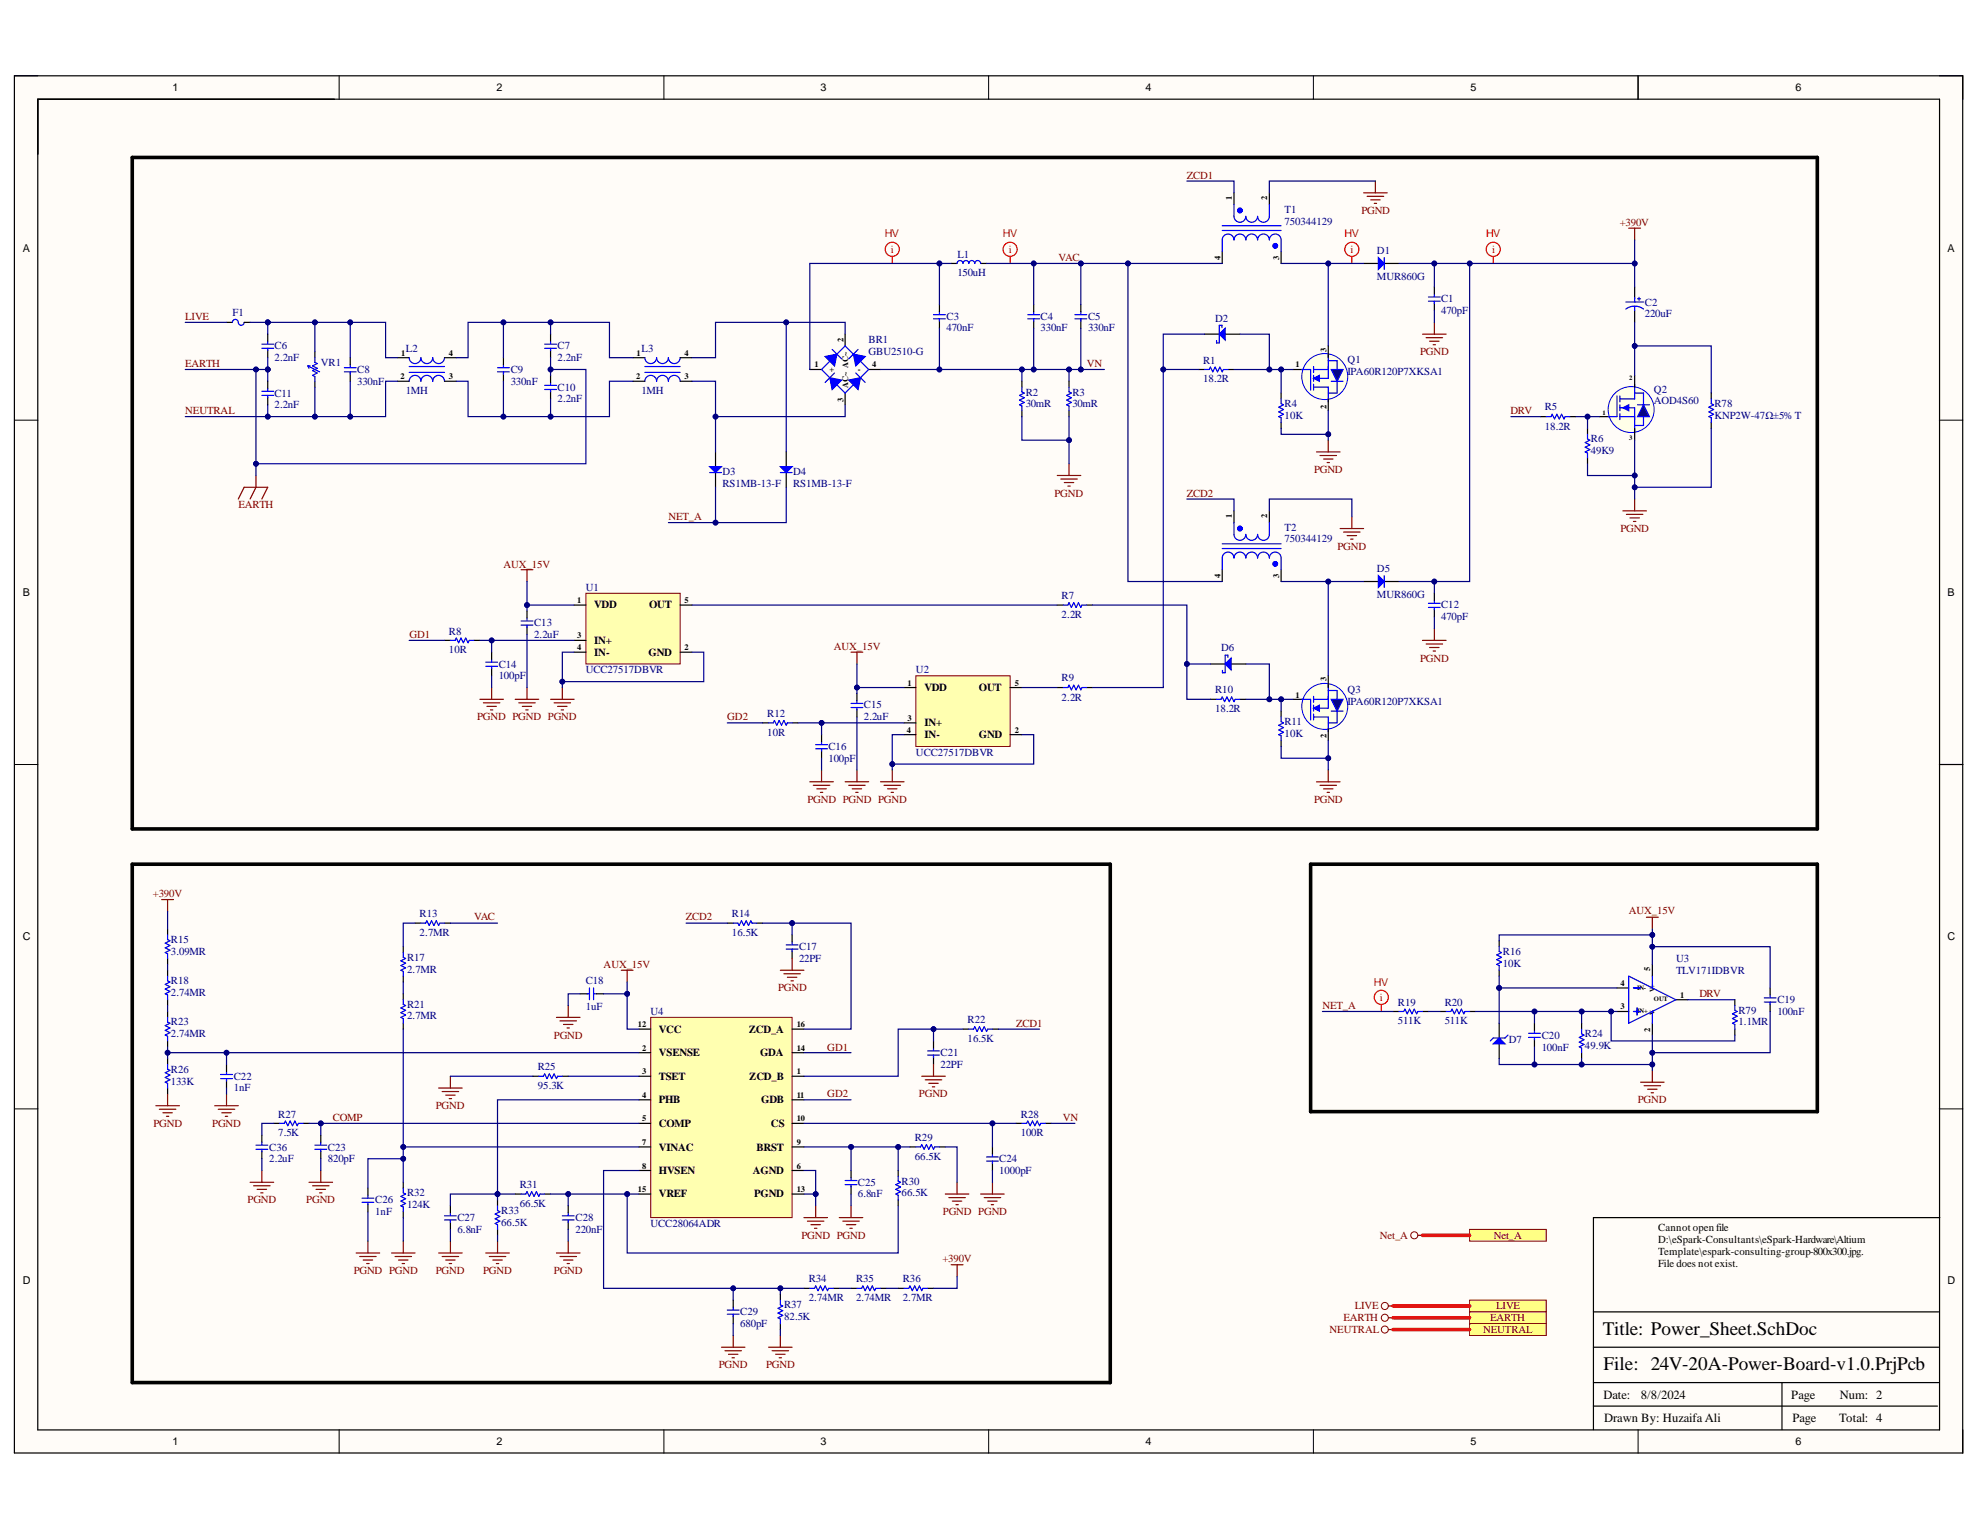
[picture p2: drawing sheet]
<svg xmlns="http://www.w3.org/2000/svg" width="279mm" height="216mm" viewBox="0 0 279 216" stroke-linecap="round" stroke-linejoin="round" font-family="sans-serif">
<defs><g id="words">
<g font-size="2.7">
<text x="226.2" y="188.3">Title: Power_Sheet.SchDoc</text>
<text x="226.3" y="193.3">File: 24V-20A-Power-Board-v1.0.PrjPcb</text>
</g>
<g font-size="1.8">
<text x="226.3" y="197.4">Date:</text>
<text x="231.5" y="197.4">8/8/2024</text>
<text x="252.8" y="197.4">Page</text>
<text x="259.6" y="197.4">Num: 2</text>
<text x="226.4" y="200.7">Drawn By: Huzaifa Ali</text>
<text x="252.9" y="200.7">Page</text>
<text x="259.5" y="200.7">Total: 4</text>
</g>
<g font-size="1.5">
<text x="24.4" y="12.9">1</text>
<text x="70" y="12.9">2</text>
<text x="115.8" y="12.9">3</text>
<text x="161.7" y="12.9">4</text>
<text x="207.5" y="12.9">5</text>
<text x="253.3" y="12.9">6</text>
<text x="3.2" y="35.5">A</text>
<text x="274.8" y="35.5">A</text>
<text x="3.2" y="84.1">B</text>
<text x="83.8" y="85.8">VDD</text>
<text x="91.6" y="85.8">OUT</text>
<text x="274.8" y="84.1">B</text>
<text x="83.8" y="90.8">IN+</text>
<text x="83.8" y="92.5">IN-</text>
<text x="91.5" y="92.5">GND</text>
<text x="130.4" y="97.5">VDD</text>
<text x="138.1" y="97.5">OUT</text>
<text x="130.4" y="102.5">IN+</text>
<text x="130.4" y="104.2">IN-</text>
<text x="138.1" y="104.2">GND</text>
<text x="3.2" y="132.7">C</text>
<text x="274.8" y="132.7">C</text>
<text x="93" y="149">VSENSE</text>
<text x="93" y="145.7">VCC</text>
<text x="105.7" y="145.7">ZCD_A</text>
<text x="107.3" y="149">GDA</text>
<text x="93" y="152.4">TSET</text>
<text x="93" y="155.7">PHB</text>
<text x="105.7" y="152.4">ZCD_B</text>
<text x="107.4" y="155.7">GDB</text>
<text x="93" y="159">COMP</text>
<text x="108.8" y="159">CS</text>
<text x="93" y="162.4">VINAC</text>
<text x="93" y="165.7">HVSEN</text>
<text x="106.2" y="165.7">AGND</text>
<text x="106.8" y="162.4">BRST</text>
<text x="93" y="169">VREF</text>
<text x="106.4" y="169">PGND</text>
<text x="234" y="173.8">Cannot open file</text>
<text x="234" y="175.5">D:\eSpark-Consultants\eSpark-Hardware\Altium</text>
<text x="234" y="177.2">Template\espark-consulting-group-800x300.jpg.</text>
<text x="234" y="178.8">File does not exist.</text>
<text x="3.2" y="181.2">D</text>
<text x="274.8" y="181.2">D</text>
<text x="24.4" y="203.9">1</text>
<text x="70" y="203.9">2</text>
<text x="115.8" y="203.9">3</text>
<text x="161.7" y="203.9">4</text>
<text x="207.5" y="203.9">5</text>
<text x="253.3" y="203.9">6</text>
</g>
<g font-size="1.5" fill="#800000">
<text x="167.5" y="25.2">ZCD1</text>
<text x="192.1" y="30.2">PGND</text>
<text x="228.6" y="31.9">+390V</text>
<text x="149.4" y="36.9">VAC</text>
<text x="26.1" y="45.2">LIVE</text>
<text x="26.1" y="51.8">EARTH</text>
<text x="153.4" y="51.8">VN</text>
<text x="200.4" y="50.1">PGND</text>
<text x="26.1" y="58.4">NEUTRAL</text>
<text x="213.2" y="58.4">DRV</text>
<text x="33.7" y="71.7">EARTH</text>
<text x="148.8" y="70.1">PGND</text>
<text x="167.5" y="70.1">ZCD2</text>
<text x="185.4" y="66.7">PGND</text>
<text x="94.3" y="73.4">NET_A</text>
<text x="188.7" y="77.5">PGND</text>
<text x="228.6" y="75.1">PGND</text>
<text x="71.1" y="80.1">AUX_15V</text>
<text x="57.8" y="90.1">GD1</text>
<text x="117.7" y="91.7">AUX_15V</text>
<text x="200.4" y="93.4">PGND</text>
<text x="67.3" y="101.6">PGND PGND PGND</text>
<text x="102.6" y="101.6">GD2</text>
<text x="113.9" y="113.3">PGND PGND PGND</text>
<text x="185.4" y="113.3">PGND</text>
<text x="21.6" y="126.6">+390V</text>
<text x="66.9" y="129.9">VAC</text>
<text x="96.8" y="129.9">ZCD2</text>
<text x="229.8" y="129">AUX_15V</text>
<text x="85.2" y="136.6">AUX_15V</text>
<text x="109.8" y="139.9">PGND</text>
<text x="186.6" y="142.4">NET_A</text>
<text x="239.8" y="140.7">DRV</text>
<text x="78.2" y="146.5">PGND</text>
<text x="116.7" y="148.2">GD1</text>
<text x="143.4" y="144.9">ZCD1</text>
<text x="116.7" y="154.8">GD2</text>
<text x="129.7" y="154.8">PGND</text>
<text x="231.1" y="155.7">PGND</text>
<text x="21.7" y="159">PGND</text>
<text x="29.9" y="159">PGND</text>
<text x="46.9" y="158.1">COMP</text>
<text x="61.5" y="156.5">PGND</text>
<text x="150" y="158.1">VN</text>
<text x="34.9" y="169.8">PGND</text>
<text x="43.2" y="169.8">PGND</text>
<text x="133.1" y="171.5">PGND PGND</text>
<text x="49.9" y="179.8">PGND PGND</text>
<text x="61.5" y="179.8">PGND</text>
<text x="68.2" y="179.8">PGND</text>
<text x="78.2" y="179.8">PGND</text>
<text x="113.1" y="174.8">PGND PGND</text>
<text x="133" y="178.1">+390V</text>
<text x="194.7" y="174.8">Net_A</text>
<text x="210.8" y="174.8">Net_A</text>
<text x="191.2" y="184.8">LIVE</text>
<text x="211.1" y="184.8">LIVE</text>
<text x="187.6" y="188.1">NEUTRAL</text>
<text x="189.6" y="186.5">EARTH</text>
<text x="209.3" y="188.1">NEUTRAL</text>
<text x="210.3" y="186.5">EARTH</text>
<text x="101.4" y="193.1">PGND</text>
<text x="108.1" y="193.1">PGND</text>
</g>
<g font-size="1.5" fill="#f00">
<text x="124.9" y="33.5">HV</text>
<text x="125.7" y="35.7">i</text>
<text x="141.5" y="33.5">HV</text>
<text x="142.4" y="35.7">i</text>
<text x="189.7" y="33.5">HV</text>
<text x="190.6" y="35.7">i</text>
<text x="209.7" y="33.5">HV</text>
<text x="210.5" y="35.7">i</text>
<text x="193.9" y="139.1">HV</text>
<text x="194.7" y="141.2">i</text>
</g>
<g font-size="1.5" fill="#000080">
<text x="181.3" y="30">T1</text>
<text x="181.3" y="31.7">750344129</text>
<text x="194.3" y="35.9">D1</text>
<text x="135.1" y="36.4">L1</text>
<text x="135.1" y="39">150uH</text>
<text x="194.3" y="39.5">MUR860G</text>
<text x="32.8" y="44.6">F1</text>
<text x="133.6" y="45.2">C3</text>
<text x="133.6" y="46.8">470nF</text>
<text x="146.8" y="45.2">C4</text>
<text x="146.8" y="46.8">330nF</text>
<text x="153.5" y="45.2">C5</text>
<text x="153.5" y="46.8">330nF</text>
<text x="171.5" y="45.4">D2</text>
<text x="203.4" y="42.6">C1</text>
<text x="203.4" y="44.3">470pF</text>
<text x="232.1" y="43.1">C2</text>
<text x="232.1" y="44.7">220uF</text>
<text x="38.7" y="49.3">C6</text>
<text x="38.7" y="51">2.2nF</text>
<text x="45.3" y="51.6">VR1</text>
<text x="50.4" y="52.6">C8</text>
<text x="57.3" y="49.6">L2</text>
<text x="72.1" y="52.6">C9</text>
<text x="78.7" y="49.3">C7</text>
<text x="78.7" y="51">2.2nF</text>
<text x="90.5" y="49.6">L3</text>
<text x="122.6" y="48.5">BR1</text>
<text x="122.6" y="50.1">GBU2510-G</text>
<text x="169.8" y="51.3">R1</text>
<text x="169.8" y="54">18.2R</text>
<text x="190.2" y="51.2">Q1</text>
<text x="190.2" y="52.9">IPA60R120P7XKSA1</text>
<text x="38.7" y="56">C11</text>
<text x="38.7" y="57.6">2.2nF</text>
<text x="50.4" y="54.3">330nF</text>
<text x="57.3" y="55.6">1MH</text>
<text x="72.1" y="54.3">330nF</text>
<text x="78.7" y="55.1">C10</text>
<text x="78.7" y="56.7">2.2nF</text>
<text x="90.5" y="55.6">1MH</text>
<text x="144.7" y="55.8">R2</text>
<text x="144.7" y="57.4">30mR</text>
<text x="151.3" y="55.8">R3</text>
<text x="151.3" y="57.4">30mR</text>
<text x="181.3" y="57.4">R4</text>
<text x="181.3" y="59.1">10K</text>
<text x="218" y="57.9">R5</text>
<text x="233.4" y="55.4">Q2</text>
<text x="233.4" y="57">AOD4S60</text>
<text x="241.9" y="57.4">R78</text>
<text x="241.9" y="59.1">KNP2W-47Ω±5%T</text>
<text x="218" y="60.6">18.2R</text>
<text x="224.5" y="62.4">R6</text>
<text x="224.5" y="64.1">49K9</text>
<text x="101.9" y="67">D3</text>
<text x="101.9" y="68.7">RS1MB-13-F</text>
<text x="111.9" y="67">D4</text>
<text x="111.9" y="68.7">RS1MB-13-F</text>
<text x="181.3" y="74.9">T2</text>
<text x="181.3" y="76.5">750344129</text>
<text x="82.6" y="83.4">U1</text>
<text x="194.3" y="80.7">D5</text>
<text x="63.4" y="89.6">R8</text>
<text x="75.4" y="88.4">C13</text>
<text x="149.8" y="84.6">R7</text>
<text x="149.8" y="87.2">2.2R</text>
<text x="194.3" y="84.4">MUR860G</text>
<text x="203.4" y="85.8">C12</text>
<text x="203.4" y="87.5">470pF</text>
<text x="63.4" y="92.2">10R</text>
<text x="70.4" y="94.2">C14</text>
<text x="70.4" y="95.8">100pF</text>
<text x="75.4" y="90.1">2.2uF</text>
<text x="82.6" y="95">UCC27517DBVR</text>
<text x="129.3" y="95">U2</text>
<text x="172.3" y="91.9">D6</text>
<text x="108.3" y="101.1">R12</text>
<text x="121.9" y="100">C15</text>
<text x="121.9" y="101.6">2.2uF</text>
<text x="149.8" y="96.1">R9</text>
<text x="149.8" y="98.9">2.2R</text>
<text x="171.5" y="97.8">R10</text>
<text x="171.5" y="100.5">18.2R</text>
<text x="190.2" y="97.8">Q3</text>
<text x="190.2" y="99.4">IPA60R120P7XKSA1</text>
<text x="108.3" y="103.8">10R</text>
<text x="116.9" y="105.8">C16</text>
<text x="116.9" y="107.5">100pF</text>
<text x="129.3" y="106.6">UCC27517DBVR</text>
<text x="181.3" y="102.3">R11</text>
<text x="181.3" y="104">10K</text>
<text x="59.2" y="129.4">R13</text>
<text x="103.3" y="129.4">R14</text>
<text x="24.1" y="133.1">R15</text>
<text x="24.1" y="134.7">3.09MR</text>
<text x="57.4" y="135.6">R17</text>
<text x="57.4" y="137.2">2.7MR</text>
<text x="59.2" y="132.1">2.7MR</text>
<text x="103.3" y="132.1">16.5K</text>
<text x="112.8" y="134">C17</text>
<text x="112.8" y="135.7">22PF</text>
<text x="212.1" y="134.7">R16</text>
<text x="212.1" y="136.4">10K</text>
<text x="236.5" y="135.7">U3</text>
<text x="236.5" y="137.4">TLV171IDBVR</text>
<text x="24.1" y="138.9">R18</text>
<text x="24.1" y="140.5">2.74MR</text>
<text x="57.4" y="142.2">R21</text>
<text x="57.4" y="143.8">2.7MR</text>
<text x="82.6" y="138.9">C18</text>
<text x="82.6" y="142.6">1uF</text>
<text x="91.8" y="143.3">U4</text>
<text x="197.3" y="141.9">R19</text>
<text x="203.9" y="141.9">R20</text>
<text x="245.3" y="143.1">R79</text>
<text x="250.8" y="141.6">C19</text>
<text x="250.8" y="143.3">100nF</text>
<text x="24.1" y="144.7">R23</text>
<text x="24.1" y="146.4">2.74MR</text>
<text x="132.7" y="149">C21</text>
<text x="136.5" y="144.3">R22</text>
<text x="136.5" y="147.1">16.5K</text>
<text x="197.3" y="144.5">511K</text>
<text x="203.9" y="144.5">511K</text>
<text x="212.9" y="147.2">D7</text>
<text x="217.6" y="146.5">C20</text>
<text x="217.6" y="148.2">100nF</text>
<text x="223.7" y="146.4">R24</text>
<text x="223.7" y="148.1">49.9K</text>
<text x="245.3" y="144.7">1.1MR</text>
<text x="24.1" y="151.4">R26</text>
<text x="24.1" y="153.1">133K</text>
<text x="33" y="152.4">C22</text>
<text x="33" y="154">1nF</text>
<text x="75.9" y="151">R25</text>
<text x="75.9" y="153.7">95.3K</text>
<text x="132.7" y="150.7">22PF</text>
<text x="39.2" y="157.7">R27</text>
<text x="39.2" y="160.3">7.5K</text>
<text x="129.1" y="161">R29</text>
<text x="144.1" y="157.7">R28</text>
<text x="144.1" y="160.3">100R</text>
<text x="38" y="162.4">C36</text>
<text x="38" y="164">2.2uF</text>
<text x="46.3" y="162.4">C23</text>
<text x="46.3" y="164">820pF</text>
<text x="73.3" y="167.7">R31</text>
<text x="121" y="167.4">C25</text>
<text x="127.2" y="167.2">R30</text>
<text x="129.1" y="163.6">66.5K</text>
<text x="141" y="164">C24</text>
<text x="141" y="165.7">1000pF</text>
<text x="53" y="169.8">C26</text>
<text x="53" y="171.5">1nF</text>
<text x="57.4" y="168.8">R32</text>
<text x="57.4" y="170.5">124K</text>
<text x="64.5" y="172.3">C27</text>
<text x="64.5" y="173.9">6.8nF</text>
<text x="70.7" y="171.3">R33</text>
<text x="70.7" y="172.9">66.5K</text>
<text x="73.3" y="170.3">66.5K</text>
<text x="81.2" y="172.3">C28</text>
<text x="81.2" y="173.9">220nF</text>
<text x="91.8" y="173.1">UCC28064ADR</text>
<text x="121" y="169">6.8nF</text>
<text x="127.2" y="168.8">66.5K</text>
<text x="104.5" y="185.6">C29</text>
<text x="110.6" y="184.6">R37</text>
<text x="114.1" y="181">R34</text>
<text x="114.1" y="183.6">2.74MR</text>
<text x="120.8" y="181">R35</text>
<text x="120.8" y="183.6">2.74MR</text>
<text x="127.4" y="181">R36</text>
<text x="127.4" y="183.6">2.7MR</text>
<text x="104.5" y="187.2">680pF</text>
<text x="110.6" y="186.3">82.5K</text>
</g>
<g font-size="1.2">
<text x="173.8" y="28.2" transform="rotate(-90 173.8 28.2)">1</text>
<text x="178.8" y="28.2" transform="rotate(-90 178.8 28.2)">2</text>
<text x="172.2" y="36.7" transform="rotate(-90 172.2 36.7)">4</text>
<text x="180.5" y="36.7" transform="rotate(-90 180.5 36.7)">3</text>
<text x="56.5" y="53.5">2</text>
<text x="56.6" y="50.2">1</text>
<text x="63.4" y="53.5">3</text>
<text x="63.4" y="50.2">4</text>
<text x="89.8" y="53.5">2</text>
<text x="89.8" y="50.2">1</text>
<text x="96.6" y="53.5">3</text>
<text x="96.6" y="50.2">4</text>
<text x="115" y="51.8">1</text>
<text x="117.1" y="52.5">+</text>
<text x="119" y="48.3" transform="rotate(-90 119 48.3)">2</text>
<text x="121" y="52.5">-</text>
<text x="123.1" y="51.8">4</text>
<text x="182.8" y="51.8">1</text>
<text x="187.2" y="49.6" transform="rotate(-90 187.2 49.6)">3</text>
<text x="119" y="56.7" transform="rotate(-90 119 56.7)">3</text>
<text x="119.7" y="54.7" transform="rotate(-90 119.7 54.7)">AC~ AC~</text>
<text x="187.2" y="57.7" transform="rotate(-90 187.2 57.7)">2</text>
<text x="173.8" y="73.1" transform="rotate(-90 173.8 73.1)">1</text>
<text x="178.8" y="73.1" transform="rotate(-90 178.8 73.1)">2</text>
<text x="172.2" y="81.6" transform="rotate(-90 172.2 81.6)">4</text>
<text x="180.5" y="81.6" transform="rotate(-90 180.5 81.6)">3</text>
<text x="81.5" y="85.1">1</text>
<text x="96.6" y="85.1">5</text>
<text x="81.5" y="90.1">3</text>
<text x="81.5" y="91.8">4</text>
<text x="96.6" y="91.8">2</text>
<text x="128.1" y="96.7">1</text>
<text x="128.1" y="101.7">3</text>
<text x="143.2" y="96.7">5</text>
<text x="182.8" y="98.4">1</text>
<text x="187.2" y="96.1" transform="rotate(-90 187.2 96.1)">3</text>
<text x="128" y="103.4">4</text>
<text x="143.2" y="103.4">2</text>
<text x="187.2" y="104.2" transform="rotate(-90 187.2 104.2)">2</text>
<text x="232.9" y="137.1" transform="rotate(-90 232.9 137.1)">5</text>
<text x="228.6" y="139.1">4</text>
<text x="228.6" y="142.4">3</text>
<text x="237.1" y="140.8">1</text>
<text x="90" y="144.9">12</text>
<text x="90.6" y="148.2">2</text>
<text x="112.4" y="148.2">14</text>
<text x="112.4" y="144.9">16</text>
<text x="232.9" y="145.6" transform="rotate(-90 232.9 145.6)">2</text>
<text x="90.6" y="151.6">3</text>
<text x="90.6" y="154.9">4</text>
<text x="112.4" y="151.6">1</text>
<text x="112.4" y="154.9">11</text>
<text x="90.6" y="158.2">5</text>
<text x="90.6" y="161.6">7</text>
<text x="112.4" y="161.6">9</text>
<text x="112.4" y="158.2">10</text>
<text x="90.6" y="164.9">8</text>
<text x="112.4" y="164.9">6</text>
<text x="90" y="168.2">15</text>
<text x="112.4" y="168.2">13</text>
</g>
<g font-size=".9">
<text x="229.9" y="53.6">2</text>
<text x="226.1" y="58.6">1</text>
<text x="229.9" y="62.1">3</text>
<text x="231" y="139.7">IN-</text>
<text x="231" y="143">IN+</text>
<text x="233.4" y="141.3">OUT</text>
<text x="233.5" y="143.3" transform="rotate(-90 233.5 143.3)">V-</text>
<text x="233.5" y="140" transform="rotate(-90 233.5 140)">V+</text>
</g>
</g></defs>
<g fill="#fffcf8">
<path d="M2 10.7h275v194.4h-275z" fill-rule="evenodd"/>
<path d="M5.4 14h268.3v187.7h-268.3z" fill-rule="evenodd"/>
</g>
<g fill="none" stroke="#000" stroke-width=".14">
<path d="M2 10.7h3.4M47.9 10.7v3.3M93.7 10.7v3.3M139.5 10.7v3.3M185.3 10.7v3.3M231.2 10.7v3.3M273.7 10.7h3.3v3.3M2 59.3h3.4M273.7 59.3h3.3M2 107.9h3.4M273.7 107.9h3.3M2 156.5h3.4"/>
<path d="M273.7 156.5h3.3M47.9 201.7v3.4M93.7 201.7v3.4M139.5 201.7v3.4M185.3 201.7v3.4M231.2 201.7v3.4M277 201.7v3.4"/>
</g>
<g fill="none" stroke="#000" stroke-width=".17">
<path d="M2 10.7h275v194.3h-275zM5.3 14h268.4v187.8h-268.4zM231.2 10.7v3.3M44.4 49.6v.9M44.4 53.8v.8M56.1 50.5h1.6M56.1 53.8h1.6M62.7 50.5h1.7M62.7 53.8h1.7M89.3 50.5h1.7M89.3 53.8h1.7M96 50.5h1.6"/>
<path d="M96 53.8h1.6M101 63.8v2M101 66.7v2.1M273.7 107.9h3.3M273.7 171.8h-48.8v29.9M224.9 198.4h48.5M224.9 195.1h48.7M224.9 190.1h48.7M224.9 185.1h48.7M251.5 195.1v6.6"/>
</g>
<path d="M43.4 51.6l1.7 .9M43.4 51.6l.2 .4M43.4 51.6h.4M44.4 50.5v.6l.4 .2-.7 .3 .7 .4-.7 .3 .7 .3-.7 .4 .3 .1v.7M57.7 50.5a.83 .83 0 0 0 .9 .8 .83 .83 0 0 0 .8-.8 .83 .83 0 0 0 .8 .8 .83 .83 0 0 0 .9-.8 .83 .83 0 0 0 .8 .8 .83 .83 0 0 0 .8-.8M57.7 53.8a.83 .83 0 0 1 .9-.8 .83 .83 0 0 1 .8 .8 .83 .83 0 0 1 .8-.8 .83 .83 0 0 1 .9 .8 .83 .83 0 0 1 .8-.8 .83 .83 0 0 1 .8 .8M57.7 51.7h5M57.7 52.6h5M91 50.5a.83 .83 0 0 0 .8 .8 .83 .83 0 0 0 .9-.8 .83 .83 0 0 0 .8 .8 .83 .83 0 0 0 .8-.8 .83 .83 0 0 0 .8 .8 .83 .83 0 0 0 .9-.8M91 53.8a.83 .83 0 0 1 .8-.8 .83 .83 0 0 1 .9 .8 .83 .83 0 0 1 .8-.8 .83 .83 0 0 1 .8 .8 .83 .83 0 0 1 .8-.8 .83 .83 0 0 1 .9 .8M91 51.7h5M91 52.6h5" fill="none" stroke="#00f" stroke-width=".17"/>
<path d="M100.1 65.8h1.7l-.8 .9z" fill="#00f"/>
<path d="M100.1 65.8h1.7l-.8 .9zM100.1 66.7h1.7" fill="none" stroke="#00f" stroke-width=".17"/>
<path d="M110.9 63.8v2M110.9 66.7v2.1" fill="none" stroke="#000" stroke-width=".17"/>
<path d="M110.1 65.8h1.7l-.9 .9z" fill="#00f"/>
<path d="M135.1 37.2a.42 .42 0 0 1 .4-.4 .42 .42 0 0 1 .4 .4 .42 .42 0 0 1 .4-.4 .42 .42 0 0 1 .4 .4 .42 .42 0 0 1 .4-.4 .42 .42 0 0 1 .4 .4 .42 .42 0 0 1 .5-.4 .42 .42 0 0 1 .4 .4M110.1 65.8h1.7l-.9 .9zM110.1 66.7h1.7" fill="none" stroke="#00f" stroke-width=".17"/>
<path d="M134.2 37.2h.9M138.4 37.2h.8" fill="none" stroke="#000" stroke-width=".17"/>
<path d="M82.7 83.7h13.3v10h-13.3z" fill-rule="evenodd" fill="#ffffb0"/>
<path d="M82.7 83.7h13.3v10h-13.3z" fill="none" stroke="#800000" stroke-width=".14"/>
<path d="M81 85.4h1.7M81 92h1.7M81 90.4h1.7M96 85.4h1.6M96 92h1.6" fill="none" stroke="#000" stroke-width=".17"/>
<path d="M129.2 95.4h13.3v9.9h-13.3z" fill-rule="evenodd" fill="#ffffb0"/>
<path d="M129.2 95.4h13.3v9.9h-13.3z" fill="none" stroke="#800000" stroke-width=".14"/>
<path d="M170 47.1h2.1M172.9 47.2h2.1M127.6 97h1.6M142.5 97h1.7M127.6 103.7h1.6M127.6 102h1.6M142.5 103.7h1.7" fill="none" stroke="#000" stroke-width=".17"/>
<path d="M172.1 47.1l.8-.8v1.7z" fill="#00f"/>
<path d="M172.1 47.1l.8-.8v1.7zM172.4 46.2v-.3h-.3v2.5h-.4v-.3" fill="none" stroke="#00f" stroke-width=".17"/>
<path d="M170.8 93.7h2.1M173.7 93.7h2.1" fill="none" stroke="#000" stroke-width=".17"/>
<path d="M172.9 93.7l.8-.8v1.6z" fill="#00f"/>
<path d="M115.9 52.1l3.4-3.3 3.3 3.3-3.3 3.4zM120.8 52.6l1.3 1.4M172.5 94.6v.3h.4M172.9 93.7l.8-.8v1.6zM173.3 92.8v-.4h-.4v2.5" fill="none" stroke="#00f" stroke-width=".17"/>
<path d="M114.3 52.1h1.6M119.3 47.1v1.7M119.3 55.5v1.6M122.6 52.1h1.6" fill="none" stroke="#000" stroke-width=".17"/>
<path d="M119.8 53.6l1.6-.3-.3 1.7z" fill="#00f"/>
<path d="M119.8 53.6l1.6-.3-.3 1.7zM121.1 49.3l-1.3 1.3" fill="none" stroke="#00f" stroke-width=".17"/>
<path d="M120.4 50l1.7 .3-1.3 1.3z" fill="#00f"/>
<path d="M117.8 52.6l-1.4 1.4M120.4 50l1.7 .3-1.3 1.3z" fill="none" stroke="#00f" stroke-width=".17"/>
<path d="M117.1 53.3l1.7 .3-1.4 1.4z" fill="#00f"/>
<path d="M117.1 53.3l1.7 .3-1.4 1.4zM117.4 49.3l1.4 1.3" fill="none" stroke="#00f" stroke-width=".17"/>
<path d="M116.4 50.3l1.7-.3-.3 1.6z" fill="#00f"/>
<path d="M116.4 50.3l1.7-.3-.3 1.6z" fill="none" stroke="#00f" stroke-width=".17"/>
<path d="M182.5 52.1h1.6" fill="none" stroke="#000" stroke-width=".17"/>
<circle cx="186.9" cy="53.1" r="3.2" fill="#ffffe8"/>
<circle cx="186.9" cy="53.1" r="3.2" fill="none" stroke="#00f" stroke-width=".14"/>
<path d="M183.7 52.1h1.2v3M185.4 52.1h2M185.4 51.7v.9M185.4 53v.8M185.4 54.2v.9M185.4 54.6h2v2.1M187.4 50.1v3.3h-2" fill="none" stroke="#00f" stroke-width=".17"/>
<path d="M185.4 53.4l.8-.4v.8z" fill="#00f"/>
<path d="M185.4 53.4l.8-.4v.8zM187.4 50.9h1.3v4.6h-1.3M187.9 53.8h1.6" fill="none" stroke="#00f" stroke-width=".17"/>
<path d="M187.4 48.8v1.7M187.4 56.3v1.7" fill="none" stroke="#000" stroke-width=".17"/>
<path d="M187.9 52.1h1.6l-.8 1.7z" fill="#073763"/>
<path d="M187.9 52.1h1.6l-.8 1.7z" fill="none" stroke="#00f" stroke-width=".17"/>
<path d="M182.5 98.7h1.6" fill="none" stroke="#000" stroke-width=".17"/>
<circle cx="186.9" cy="99.7" r="3.2" fill="#ffffe8"/>
<circle cx="186.9" cy="99.7" r="3.2" fill="none" stroke="#00f" stroke-width=".14"/>
<path d="M183.7 98.7h1.2v2.9M185.4 98.7h2M185.4 98.3v.8M185.4 99.5v.8M187.4 96.6v3.3h-2M185.4 100.8v.8M185.4 101.2h2v2.1" fill="none" stroke="#00f" stroke-width=".17"/>
<path d="M185.4 99.9l.8-.4v.8z" fill="#00f"/>
<path d="M185.4 99.9l.8-.4v.8zM187.4 97.4h1.3v4.6h-1.3M187.9 100.3h1.6" fill="none" stroke="#00f" stroke-width=".17"/>
<path d="M187.4 95.4v1.6M187.4 102.8v1.7" fill="none" stroke="#000" stroke-width=".17"/>
<path d="M187.9 98.7h1.6l-.8 1.6z" fill="#073763"/>
<path d="M187.9 98.7h1.6l-.8 1.6z" fill="none" stroke="#00f" stroke-width=".17"/>
<path d="M192.4 37.2h2.1M195.3 37.2h2.1" fill="none" stroke="#000" stroke-width=".17"/>
<path d="M194.5 36.4l.8 .8-.8 .8z" fill="#00f"/>
<path d="M194.5 36.4l.8 .8-.8 .8zM195.3 36.4v1.6" fill="none" stroke="#00f" stroke-width=".17"/>
<path d="M192.4 82.1h2.1M195.3 82.1h2.1" fill="none" stroke="#000" stroke-width=".17"/>
<path d="M194.5 81.2l.8 .9-.8 .8z" fill="#00f"/>
<path d="M144.2 54.6v.7l.3 .2-.6 .3 .6 .3-.6 .4 .6 .3-.6 .3 .3 .2v.7M150.9 54.6v.7l.3 .2-.7 .3 .7 .3-.7 .4 .7 .3-.7 .3 .4 .2v.7M170 52.1h.6l.2-.3 .3 .7 .4-.7 .3 .7 .3-.7 .4 .7 .1-.4h.7M180.8 56.3v.7l.3 .1-.6 .4 .6 .3-.6 .3 .6 .4-.6 .3 .3 .2v.6M150 85.4h.7l.2-.4 .3 .7 .3-.7 .4 .7 .3-.7 .3 .7 .2-.3h.6M150 97h.7l.2-.3 .3 .6 .3-.6 .4 .6 .3-.6 .3 .6 .2-.3h.6M171.6 98.7h.7l.2-.4 .3 .7 .3-.7 .4 .7 .3-.7 .3 .7 .2-.3h.7M194.5 81.2l.8 .9-.8 .8zM195.3 81.2v1.7M180.8 101.2v.6l.3 .2-.6 .3 .6 .4-.6 .3 .6 .3-.6 .4 .3 .1v.7" fill="none" stroke="#00f" stroke-width=".17"/>
<g fill="none" stroke="#800000" stroke-width=".17">
<path d="M149.2 67.1h3.3M149.7 67.6h2.3M150.2 68.1h1.3M150.7 68.6h.3M150.9 65.4v1.7M185.8 63.8h3.3M186.3 64.3h2.3M186.8 64.8h1.3M187.3 65.3h.3M187.4 62.1v1.7M185.8 110.3h3.3M186.3 110.8h2.3"/>
<path d="M186.8 111.3h1.3M187.3 111.8h.3M187.4 108.7v1.6"/>
</g>
<g fill="none" stroke="#000" stroke-width=".17">
<path d="M144.2 53.8v.8M144.2 58v.8M150.9 53.8v.8M150.9 58v.8M169.1 52.1h.9M173.3 52.1h.8M180.8 55.5v.8M180.8 59.6v.9M225.7 58.8h1.6M149.2 85.4h.8M149.2 97h.8M153.3 85.4h.9"/>
<path d="M153.3 97h.9M170.8 98.7h.8M175 98.7h.8M180.8 100.3v.9M180.8 104.5v.8"/>
</g>
<circle cx="230.2" cy="57.8" r="3.2" fill="#ffffe8"/>
<circle cx="230.2" cy="57.8" r="3.2" fill="none" stroke="#00f" stroke-width=".14"/>
<path d="M228.2 55.9v2.9h-1.3M228.6 58.8h2.1M228.6 55.9v.8M228.6 57.1v.9M228.6 58.4v.8M228.6 57.5h2.1v3.4M230.7 54.2v2.1h-2.1" fill="none" stroke="#00f" stroke-width=".17"/>
<path d="M229 57.5l.8-.4v.9z" fill="#00f"/>
<path d="M229 57.5l.8-.4v.9zM230.7 55.5h1.2v4.5h-1.2M231.1 57.1h1.7" fill="none" stroke="#00f" stroke-width=".17"/>
<path d="M230.7 53v1.6M230.7 60.5v1.6" fill="none" stroke="#000" stroke-width=".17"/>
<path d="M231.9 57.1l.9 1.7h-1.7z" fill="#073763"/>
<g fill="none" stroke="#00f" stroke-width=".17">
<path d="M218.2 58.8h.7l.1-.3 .4 .6 .3-.6 .3 .6 .4-.6 .3 .6 .2-.3h.6M231.9 57.1l.9 1.7h-1.7zM224 61.3v.6l.3 .2-.6 .4 .6 .3-.6 .3 .6 .3-.6 .4 .3 .1v.7M63.6 90.4h.6l.2-.4 .3 .7 .3-.7 .4 .7 .3-.7 .3 .7 .2-.3h.7M68.5 94h1.7M68.5 93.4h1.7M69.4 93v.4M69.4 94v.4M73.5 88.2h1.7M73.5 87.6h1.7M74.4 87.2v.3M74.4 88.2v.3"/>
<path d="M120.1 99.8h1.7M120.1 99.3h1.7M120.9 98.8v.4M120.9 99.8v.4M108.4 102h.7l.2-.3 .3 .6 .3-.6 .4 .6 .3-.6 .3 .6 .2-.3h.7M115.1 105.7h1.7M115.1 105.1h1.7M115.9 104.7v.3M115.9 105.7v.3M211.5 133.6v.7l.4 .1-.7 .4 .7 .3-.7 .3 .7 .4-.7 .3 .3 .2v.6M229.8 137.7l6.7 3.4-6.7 3.3zM230.5 139.4h1"/>
<path d="M233.2 137.7v1.7M197.4 142.7h.7l.1-.3 .4 .7 .3-.7 .3 .7 .4-.7 .3 .7 .2-.4h.6M204.1 142.7h.6l.2-.3 .3 .7 .4-.7 .3 .7 .3-.7 .4 .7 .1-.4h.7M215.7 146.4h1.7M215.7 145.8h1.7M216.5 145.4v.3M216.5 146.4v.3M223.2 145.2v.7l.3 .2-.6 .3 .6 .3-.6 .4 .6 .3-.6 .3 .3 .2v.6M230.5 142.7h1M231 142.2v1M233.2 142.7v1.7M249 141.4h1.6"/>
<path d="M249 140.8h1.6M249.8 140.4v.3M249.8 141.4v.3"/>
</g>
<g fill="none" stroke="#800000" stroke-width=".17">
<path d="M229.8 32.2h1.7M230.7 32.2v1.7M229 72.1h3.3M229.5 72.6h2.3M230 73.1h1.3M230.5 73.6h.3M230.7 70.4v1.7M67.7 98.7h3.3M68.2 99.2h2.3M68.7 99.7h1.3M69.4 97v1.7M72.7 98.7h3.3"/>
<path d="M73.2 99.2h2.3M73.5 80.4h1.7M73.7 99.7h1.3M74.4 80.4v1.7M74.4 97v1.7M77.7 98.7h3.3M78.2 99.2h2.3M78.7 99.7h1.3M79.4 97v1.7M120.1 92h1.7M120.9 92v1.7M69.2 100.2h.3"/>
<path d="M74.2 100.2h.3M79.2 100.2h.3M114.3 110.3h3.3M114.8 110.8h2.3M115.3 111.3h1.3M115.8 111.8h.3M115.9 108.7v1.6M119.3 110.3h3.3M119.8 110.8h2.3M120.3 111.3h1.3M120.8 111.8h.3M120.9 108.7v1.6"/>
<path d="M124.2 110.3h3.4M124.7 110.8h2.4M125.2 111.3h1.4M125.7 111.8h.4M125.9 108.7v1.6M232.3 129.4h1.7M233.2 129.4v1.7M231.5 152.7h3.3M232 153.2h2.3M232.5 153.7h1.3M233 154.2h.3M233.2 151v1.7"/>
</g>
<g fill="none" stroke="#000" stroke-width=".17">
<path d="M217.4 58.8h.8M221.5 58.8h.9M224 60.5v.8M224 64.6v.8M62.7 90.4h.9M66.9 90.4h.8M69.4 92v1M69.4 94.3v1.1M74.4 86.2v1M74.4 88.5v1M120.9 97.9v.9M107.6 102h.8"/>
<path d="M111.8 102h.8M115.9 103.7v1M115.9 105.9v1.1M120.9 100.1v1.1M211.5 132.8v.8M211.5 136.9v.8M228.2 139.4h1.6M233.2 136.1v1.6M249.8 139.4v1M196.6 142.7h.8M200.7 142.7h.9M203.2 142.7h.9"/>
<path d="M207.4 142.7h.8M216.5 144.4v1M216.5 146.6v1.1M223.2 144.4v.8M223.2 148.5v.9M228.2 142.7h1.6M233.2 144.4v1.7M236.5 141.1h1.7M249.8 141.7v1"/>
</g>
<path d="M91.8 143.6h20v28.2h-20z" fill-rule="evenodd" fill="#ffffb0"/>
<path d="M91.8 143.6h20v28.2h-20z" fill="none" stroke="#800000" stroke-width=".14"/>
<g fill="none" stroke="#000" stroke-width=".17">
<path d="M37.8 47.1v1M37.8 49.4v1.1M37.8 53.8v1M37.8 56v1.1M49.4 50.5v1M49.4 52.7v1.1M71 50.5v1M71 52.7v1.1M77.7 47.1v1M77.7 49.4v1.1M77.7 53v1M77.7 55.2v1.1"/>
<path d="M132.6 43v1M132.6 45.2v1.1M145.9 43v1M145.9 45.2v1.1M152.5 43v1M152.5 45.2v1.1M202.4 40.5v1M202.4 42.7v1.1M230.7 40.5v1.7M230.7 43.8v1.7M202.4 83.7v1M202.4 86v1"/>
<path d="M23.6 131.1v.8M23.6 135.2v.9M23.6 136.9v.8M56.9 133.6v.8M56.9 137.7v.9M58.6 130.3h.8M62.7 130.3h.9M102.6 130.3h.9M106.8 130.3h.8M111.8 131.9v1M111.8 134.2v1M23.6 141.1v.8"/>
<path d="M23.6 142.7v.9M23.6 146.9v.8M23.6 149.4v.8M23.6 153.5v.9M32 150.2v1M32 152.5v1M38.6 158.5h.8M42.8 158.5h.8M56.9 140.2v.9M56.9 144.4v.8M75.2 151.9h.8M79.4 151.9h.8"/>
<path d="M81.8 140.2h1.1M84.2 140.2h1M90.2 151.9h1.6M90.2 148.5h1.6M90.2 155.2h1.6M90.2 158.5h1.6M90.2 145.2h1.6M111.8 151.9h1.6M111.8 148.5h1.6M111.8 155.2h1.6M111.8 158.5h1.6M111.8 145.2h1.6"/>
<path d="M131.7 146.9v1M131.7 149.1v1.1M135.9 145.2h.8M140 145.2h.9M143.4 158.5h.8M147.5 158.5h.9M211.5 144.4v2.1M211.5 147.3v2.1M37 160.2v1M37 162.4v1.1M45.3 160.2v1M45.3 162.4v1.1"/>
<path d="M51.9 167.7v1M51.9 169.9v1.1M56.9 166.8v.9M56.9 171v.8M63.6 170.2v1M63.6 172.4v1.1M70.2 169.3v.9M70.2 173.5v.8M72.7 168.5h.8M76.9 168.5h.8M80.2 170.2v1M80.2 172.4v1.1"/>
<path d="M90.2 165.2h1.6M90.2 161.8h1.6M90.2 168.5h1.6M111.8 165.2h1.6M111.8 161.8h1.6M111.8 168.5h1.6M120.1 165.2v1M120.1 167.4v1.1M126.7 165.2v.8M126.7 169.3v.9M128.4 161.8h.8M132.6 161.8h.8"/>
<path d="M140 161.8v1M140 164.1v1.1M103.5 183.5v1M103.5 185.7v1.1M110.1 182.6v.9M110.1 186.8v.8M113.4 181.8h.9M117.6 181.8h.8M120.1 181.8h.8M124.3 181.8h.8M126.7 181.8h.9M130.9 181.8h.8"/>
</g>
<g fill="none" stroke="#00f" stroke-width=".17">
<path d="M37 55.8h1.6M37 55.2h1.6M37 49.1h1.6M37 48.6h1.6M37.8 48.1v.4M37.8 49.1v.4M37.8 54.8v.3M37.8 55.8v.3M48.6 52.5h1.7M48.6 51.9h1.7M49.4 51.5v.3M49.4 52.5v.3"/>
<path d="M70.2 52.5h1.7M70.2 51.9h1.7M71 51.5v.3M71 52.5v.3M76.9 49.1h1.6M76.9 48.6h1.6M76.9 55h1.6M76.9 54.4h1.6M77.7 48.1v.4M77.7 49.1v.4M77.7 54v.3M77.7 55v.3"/>
<path d="M131.7 45h1.7M131.7 44.4h1.7M132.6 44v.3M132.6 45v.3M145 45h1.7M145 44.4h1.7M145.9 44v.3M145.9 45v.3M151.7 45h1.6M151.7 44.4h1.6M152.5 44v.3M152.5 45v.3"/>
<path d="M201.6 42.5h1.6M201.6 41.9h1.6M202.4 41.5v.3M202.4 42.5v.3M229.4 43.6a2.06 2.06 0 0 1 2.5 0M229.4 42.6h2.5M230.7 42v.6M230.7 43.2v.6M231.1 42.2h.4M231.3 42v.4M201.6 85.7h1.6M201.6 85.1h1.6"/>
<path d="M202.4 84.7v.3M202.4 85.7v.4M23.6 131.9v.7l.4 .2-.7 .3 .7 .3-.7 .4 .7 .3-.7 .3 .3 .2v.6M23.6 137.7v.7l.4 .2-.7 .3 .7 .3-.7 .4 .7 .3-.7 .3 .3 .2v.7M56.9 134.4v.7l.3 .1-.6 .4 .6 .3-.6 .3 .6 .4-.6 .3 .3 .2v.6M59.4 130.3h.7l.1-.4 .4 .7 .3-.7 .3 .7 .4-.7 .3 .7 .2-.3h.6M83.2 139.4v1.7M83.8 139.4v1.7M103.5 130.3h.6l.2 .3 .3-.7 .4 .7 .3-.7 .3 .7 .4-.7 .1 .4h.7M110.9 133.9h1.7M110.9 133.3h1.7M111.8 132.9v.4"/>
<path d="M111.8 133.9v.4M23.6 143.6v.6l.4 .2-.7 .3 .7 .4-.7 .3 .7 .3-.7 .4 .3 .1v.7M23.6 150.2v.7l.4 .1-.7 .4 .7 .3-.7 .3 .7 .4-.7 .3 .3 .2v.6M31.1 152.2h1.7M31.1 151.6h1.7M32 151.2v.3M32 152.2v.3M39.4 158.5h.7l.2-.3 .3 .7 .3-.7 .4 .7 .3-.7 .3 .7 .2-.4h.7M56.9 141.1v.6l.3 .2-.6 .3 .6 .4-.6 .3 .6 .3-.6 .4 .3 .1v.7M76 151.9h.7l.2-.4 .3 .7 .3-.7 .4 .7 .3-.7 .3 .7 .2-.3h.7M82.8 140.2h.4M83.8 140.2h.4"/>
<path d="M130.9 148.9h1.7M130.9 148.3h1.7M131.7 147.9v.3M131.7 148.9v.3M136.7 145.2h.7l.1-.3 .4 .7 .3-.7 .3 .7 .4-.7 .3 .7 .2-.4h.6M144.2 158.5h.7l.1-.3 .4 .7 .3-.7 .3 .7 .4-.7 .3 .7 .2-.4h.6M36.1 162.2h1.7M36.1 161.6h1.7M37 161.2v.3M37 162.2v.3M44.4 162.2h1.7M44.4 161.6h1.7"/>
<path d="M45.3 161.2v.3M45.3 162.2v.3M51.1 169.7h1.6M51.1 169.1h1.6M51.9 168.7v.3M51.9 169.7v.3M56.9 167.7v.6l.3 .2-.6 .3 .6 .4-.6 .3 .6 .3-.6 .4 .3 .1v.7M62.7 172.1h1.7M62.7 171.6h1.7M63.6 171.2v.3M63.6 172.1v.4M70.2 170.2v.6l.3 .2-.6 .3 .6 .4-.6 .3 .6 .3-.6 .4 .3 .1v.7"/>
<path d="M73.5 168.5h.7l.2-.3 .3 .6 .3-.6 .4 .6 .3-.6 .3 .6 .2-.3h.7M79.4 172.1h1.6M79.4 171.6h1.6M80.2 171.2v.3M80.2 172.1v.4M119.3 167.2h1.6M119.3 166.6h1.6M120.1 166.2v.3M120.1 167.2v.3M126.7 166v.7l.4 .1-.7 .4 .7 .3-.7 .3 .7 .4-.7 .3 .3 .2v.6M129.2 161.8h.7l.2-.3 .3 .7 .3-.7 .4 .7 .3-.7 .3 .7 .2-.4h.7M139.2 163.8h1.7"/>
<path d="M139.2 163.3h1.7M140 162.8v.4M140 163.8v.4M102.6 185.4h1.7M102.6 184.9h1.7M103.5 184.5v.3M103.5 185.4v.4M110.1 183.5v.6l.4 .2-.7 .3 .7 .4-.7 .3 .7 .3-.7 .4 .3 .1v.7M114.3 181.8h.6l.2-.3 .3 .6 .4-.6 .3 .6 .3-.6 .4 .6 .1-.3h.7M120.9 181.8h.7l.2-.3 .3 .6 .3-.6 .4 .6 .3-.6 .3 .6 .2-.3h.7M127.6 181.8h.6l.2-.3 .3 .6 .4-.6 .3 .6 .3-.6 .4 .6 .1-.3h.7"/>
</g>
<g fill="none" stroke="#800000" stroke-width=".17">
<path d="M192.4 27.2h3.4M192.9 27.7h2.4M193.4 28.2h1.3M193.9 28.7h.4M194.1 25.5v1.7M200.7 47.2h3.4M201.2 47.7h2.4M201.7 48.1h1.4M202.2 48.6h.4M202.4 45.5v1.7M33.6 70.4l.9-1.6h3.3l-.8 1.6M36.1 67.1v1.7l-.8 1.6"/>
<path d="M189.1 74.6h3.3M189.6 75.1h2.3M190.1 75.6h1.3M190.6 76.1h.3M190.8 72.9v1.7M200.7 90.4h3.4M201.2 90.9h2.4M201.7 91.4h1.4M202.2 91.9h.4M202.4 88.7v1.7M22.8 126.9h1.7M23.6 126.9v1.7"/>
<path d="M87.7 136.9h1.6M88.5 136.9v1.7M110.1 136.9h3.3M110.6 137.4h2.3M111.1 137.9h1.3M111.6 138.4h.3M111.8 135.2v1.7M22 156h3.3M22.5 156.5h2.3M23 157h1.3M23.5 157.5h.3M23.6 154.4v1.6"/>
<path d="M30.3 156h3.3M30.8 156.5h2.3M31.3 157h1.3M31.8 157.5h.3M32 154.4v1.6M61.9 153.5h3.3M62.4 154h2.3M62.9 154.5h1.3M63.4 155h.3M63.6 151.9v1.6M78.5 143.6h3.3M79 144.1h2.3"/>
<path d="M79.5 144.6h1.3M80 145.1h.4M80.2 141.9v1.7M130.1 151.9h3.3M130.6 152.4h2.3M131.1 152.9h1.3M131.6 153.4h.3M131.7 150.2v1.7M35.3 166.8h3.3M35.8 167.3h2.3M36.3 167.8h1.3M36.8 168.3h.3"/>
<path d="M37 165.2v1.6M43.6 166.8h3.3M44.1 167.3h2.3M44.6 167.8h1.3M45.1 168.3h.3M45.3 165.2v1.6M50.3 176.8h3.3M50.8 177.3h2.3M51.3 177.8h1.3M51.7 178.3h.4M51.9 175.1v1.7M55.2 176.8h3.4"/>
<path d="M55.7 177.3h2.4M56.2 177.8h1.4M56.7 178.3h.4M56.9 175.1v1.7M61.9 176.8h3.3M62.4 177.3h2.3M62.9 177.8h1.3M63.4 178.3h.3M63.6 175.1v1.7M68.5 176.8h3.4M69 177.3h2.4M69.5 177.8h1.4"/>
<path d="M70 178.3h.4M70.2 175.1v1.7M78.5 176.8h3.4M79 177.3h2.4M79.5 177.8h1.3M80 178.3h.4M80.2 175.1v1.7M113.4 171.8h3.4M113.9 172.3h2.4M114.4 172.8h1.4M114.9 173.3h.4M115.1 170.2v1.6"/>
<path d="M118.4 171.8h3.4M118.9 172.3h2.4M119.4 172.8h1.4M119.9 173.3h.4M120.1 170.2v1.6M133.4 168.5h3.3M133.9 169h2.3M134.2 178.5h1.7M134.4 169.5h1.3M134.9 170h.3M135.1 166.8v1.7M135.1 178.5v1.6"/>
<path d="M138.4 168.5h3.3M138.9 169h2.3M139.4 169.5h1.3M139.9 170h.3M140 166.8v1.7M101.8 190.1h3.3M102.3 190.6h2.3M102.8 191.1h1.3M103.3 191.6h.3M103.5 188.4v1.7M108.5 190.1h3.3M109 190.6h2.3"/>
<path d="M109.4 191.1h1.4M109.9 191.6h.4M110.1 188.4v1.7"/>
</g>
<path d="M18.7 122h138v73.1h-138zM184.9 122h71.5v34.9h-71.5z" fill="none" stroke="#000" stroke-width=".51"/>
<g fill="none" stroke="#f00" stroke-width=".17">
<path d="M125.9 36.2v1M142.5 36.2v1M190.8 36.2v1M210.7 36.2v1M194.9 141.7v1"/>
<circle cx="125.9" cy="35.2" r="1"/>
<circle cx="142.5" cy="35.2" r="1"/>
<circle cx="190.8" cy="35.2" r="1"/>
<circle cx="210.7" cy="35.2" r="1"/>
<circle cx="194.9" cy="140.7" r="1"/>
</g>
<path d="M210.7 147.3l.8-.8 .9 .8z" fill="#00f"/>
<path d="M32.8 45.5a.42 .42 0 0 1 .4-.4 .42 .42 0 0 1 .4 .4 .42 .42 0 0 0 .4 .4 .42 .42 0 0 0 .5-.4M210.7 147.3l.8-.8 .9 .8zM212.8 146.1l-.4 .4h-1.7l-.4 .4M244.8 141.9v.7l.3 .1-.6 .4 .6 .3-.6 .3 .6 .4-.6 .3 .3 .2v.6" fill="none" stroke="#00f" stroke-width=".17"/>
<path d="M32 45.5h.8M34.5 45.5h.8M244.8 141.1v.8M244.8 145.2v.9" fill="none" stroke="#000" stroke-width=".17"/>
<path d="M207.4 183.5h10.8v1.6h-10.8z" fill-rule="evenodd" fill="#ffff80"/>
<path d="M207.4 183.5h10.8v1.6h-10.8z" fill="none" stroke="#800000" stroke-width=".14"/>
<path d="M207.4 185.1h10.8v1.7h-10.8z" fill-rule="evenodd" fill="#ffff80"/>
<path d="M207.4 185.1h10.8v1.7h-10.8z" fill="none" stroke="#800000" stroke-width=".14"/>
<path d="M207.4 186.8h10.8v1.6h-10.8z" fill-rule="evenodd" fill="#ffff80"/>
<g fill="none" stroke="#800000" stroke-width=".14">
<path d="M207.4 186.8h10.8v1.6h-10.8z"/>
<circle cx="195.4" cy="187.6" r=".5"/>
<circle cx="195.4" cy="184.3" r=".5"/>
<circle cx="195.4" cy="186" r=".5"/>
</g>
<path d="M195.9 184.3h.7M195.9 186h.7M195.9 187.6h.7" fill="none" stroke="#800000" stroke-width=".17"/>
<path d="M172.5 35.5v1.7M174.1 27.2v1.7M179.1 27.2v1.7M180.8 35.5v1.7M241.5 55.5v.8M241.5 59.6v.9M174.1 72.1v1.6M179.1 72.1v1.6M172.5 80.4v1.7M180.8 80.4v1.7" fill="none" stroke="#000" stroke-width=".17"/>
<g fill="none" stroke="#00f" stroke-width=".17">
<path d="M172.5 35.5v-1.6a.83 .83 0 0 1 .8-.9 .83 .83 0 0 1 .8 .9 .84 .84 0 0 1 .9-.9 .84 .84 0 0 1 .8 .9 .83 .83 0 0 1 .8-.9 .83 .83 0 0 1 .9 .9 .83 .83 0 0 1 .8-.9 .83 .83 0 0 1 .8 .9 .83 .83 0 0 1 .8-.9 .83 .83 0 0 1 .9 .9v1.6M172.5 32.5h8.3M172.5 31.9h8.3M174.1 28.9v1.6a.84 .84 0 0 0 .9 .9 .84 .84 0 0 0 .8-.9 .83 .83 0 0 0 .8 .9 .83 .83 0 0 0 .9-.9 .83 .83 0 0 0 .8 .9 .83 .83 0 0 0 .8-.9v-1.6M174.9 29.6h.2v.2h-.2zM174.9 29.6h.1v.2h-.1zM241.5 56.3v.7l.3 .1-.7 .4 .7 .3-.7 .3 .7 .4-.7 .3 .4 .2v.6M172.5 77.4h8.3M172.5 76.7h8.3M174.1 73.7v1.7a.84 .84 0 0 0 .9 .8 .84 .84 0 0 0 .8-.8 .83 .83 0 0 0 .8 .8 .83 .83 0 0 0 .9-.8 .83 .83 0 0 0 .8 .8 .83 .83 0 0 0 .8-.8v-1.7M174.9 74.5h.2v.2h-.2zM174.9 74.5h.1v.1h-.1z"/>
<path d="M172.5 80.4v-1.7a.83 .83 0 0 1 .8-.8 .83 .83 0 0 1 .8 .8 .84 .84 0 0 1 .9-.8 .84 .84 0 0 1 .8 .8 .83 .83 0 0 1 .8-.8 .83 .83 0 0 1 .9 .8 .83 .83 0 0 1 .8-.8 .83 .83 0 0 1 .8 .8 .83 .83 0 0 1 .8-.8 .83 .83 0 0 1 .9 .8v1.7"/>
<circle cx="175" cy="29.7" r=".32"/>
<circle cx="179.9" cy="34.7" r=".16"/>
<circle cx="180" cy="34.7" r=".16"/>
<circle cx="180" cy="34.7" r=".32"/>
<circle cx="180" cy="34.7" r=".09"/>
<circle cx="180" cy="34.7" r=".08"/>
<circle cx="175" cy="74.6" r=".32"/>
<circle cx="179.9" cy="79.6" r=".16"/>
<circle cx="180" cy="79.6" r=".16"/>
<circle cx="180" cy="79.6" r=".09"/>
<circle cx="180" cy="79.6" r=".32"/>
<circle cx="180" cy="79.6" r=".08"/>
</g>
<path d="M207.4 173.5h10.8v1.6h-10.8z" fill-rule="evenodd" fill="#ffff80"/>
<g fill="none" stroke="#800000" stroke-width=".14">
<path d="M207.4 173.5h10.8v1.6h-10.8z"/>
<circle cx="199.6" cy="174.3" r=".5"/>
</g>
<path d="M200.1 174.3h.6" fill="none" stroke="#800000" stroke-width=".17"/>
<path d="M18.7 22.2h237.7v94.8h-237.7z" fill="none" stroke="#000" stroke-width=".51"/>
<path d="M97.6 53.8h3.4v5h18.3v-1.7" fill="none" stroke="#000080" stroke-width=".17"/>
<circle cx="101" cy="58.8" r=".33" fill="#000080"/>
<circle cx="101" cy="58.8" r=".33" fill="none" stroke="#000080" stroke-width=".14"/>
<path d="M101 58.8v5" fill="none" stroke="#000080" stroke-width=".17"/>
<circle cx="101" cy="58.8" r=".33" fill="#000080"/>
<circle cx="101" cy="58.8" r=".33" fill="none" stroke="#000080" stroke-width=".14"/>
<path d="M110.9 45.5v18.3" fill="none" stroke="#000080" stroke-width=".17"/>
<circle cx="110.9" cy="45.5" r=".33" fill="#000080"/>
<circle cx="110.9" cy="45.5" r=".33" fill="none" stroke="#000080" stroke-width=".14"/>
<path d="M134.2 37.2h-19.9v14.9" fill="none" stroke="#000080" stroke-width=".17"/>
<circle cx="132.6" cy="37.2" r=".33" fill="#000080"/>
<circle cx="132.6" cy="37.2" r=".33" fill="none" stroke="#000080" stroke-width=".14"/>
<path d="M192.4 37.2h-5v11.6" fill="none" stroke="#000080" stroke-width=".17"/>
<circle cx="187.4" cy="37.2" r=".33" fill="#000080"/>
<circle cx="187.4" cy="37.2" r=".33" fill="none" stroke="#000080" stroke-width=".14"/>
<path d="M144.2 58.8v3.3h6.7v3.3M97.6 85.4h51.6M144.2 97h5" fill="none" stroke="#000080" stroke-width=".17"/>
<circle cx="150.9" cy="62.1" r=".33" fill="#000080"/>
<circle cx="150.9" cy="62.1" r=".33" fill="none" stroke="#000080" stroke-width=".14"/>
<path d="M119.3 47.1v-1.6h-18.3v5h-3.4" fill="none" stroke="#000080" stroke-width=".17"/>
<circle cx="110.9" cy="45.5" r=".33" fill="#000080"/>
<circle cx="110.9" cy="45.5" r=".33" fill="none" stroke="#000080" stroke-width=".14"/>
<path d="M101 68.8v4.9" fill="none" stroke="#000080" stroke-width=".17"/>
<circle cx="101" cy="73.7" r=".33" fill="#000080"/>
<circle cx="101" cy="73.7" r=".33" fill="none" stroke="#000080" stroke-width=".14"/>
<path d="M110.9 68.8v4.9h-16.6" fill="none" stroke="#000080" stroke-width=".17"/>
<circle cx="101" cy="73.7" r=".33" fill="#000080"/>
<circle cx="101" cy="73.7" r=".33" fill="none" stroke="#000080" stroke-width=".14"/>
<path d="M180.8 60.5v.8h6.6" fill="none" stroke="#000080" stroke-width=".17"/>
<circle cx="187.4" cy="61.3" r=".33" fill="#000080"/>
<circle cx="187.4" cy="61.3" r=".33" fill="none" stroke="#000080" stroke-width=".14"/>
<path d="M180.8 105.3v1.7h6.6" fill="none" stroke="#000080" stroke-width=".17"/>
<circle cx="187.4" cy="107" r=".33" fill="#000080"/>
<circle cx="187.4" cy="107" r=".33" fill="none" stroke="#000080" stroke-width=".14"/>
<path d="M180.8 52.1v3.4" fill="none" stroke="#000080" stroke-width=".17"/>
<circle cx="180.8" cy="52.1" r=".33" fill="#000080"/>
<circle cx="180.8" cy="52.1" r=".33" fill="none" stroke="#000080" stroke-width=".14"/>
<path d="M187.4 58v4.1" fill="none" stroke="#000080" stroke-width=".17"/>
<circle cx="187.4" cy="61.3" r=".33" fill="#000080"/>
<circle cx="187.4" cy="61.3" r=".33" fill="none" stroke="#000080" stroke-width=".14"/>
<path d="M164.2 52.1h4.9" fill="none" stroke="#000080" stroke-width=".17"/>
<circle cx="164.2" cy="52.1" r=".33" fill="#000080"/>
<circle cx="164.2" cy="52.1" r=".33" fill="none" stroke="#000080" stroke-width=".14"/>
<path d="M175 47.2h4.1v4.9" fill="none" stroke="#000080" stroke-width=".17"/>
<circle cx="179.1" cy="52.1" r=".33" fill="#000080"/>
<circle cx="179.1" cy="52.1" r=".33" fill="none" stroke="#000080" stroke-width=".14"/>
<path d="M170 47.1h-5.8v49.9h-10" fill="none" stroke="#000080" stroke-width=".17"/>
<circle cx="164.2" cy="52.1" r=".33" fill="#000080"/>
<circle cx="164.2" cy="52.1" r=".33" fill="none" stroke="#000080" stroke-width=".14"/>
<path d="M174.1 52.1h8.4" fill="none" stroke="#000080" stroke-width=".17"/>
<circle cx="179.1" cy="52.1" r=".33" fill="#000080"/>
<circle cx="179.1" cy="52.1" r=".33" fill="none" stroke="#000080" stroke-width=".14"/>
<circle cx="180.8" cy="52.1" r=".33" fill="#000080"/>
<circle cx="180.8" cy="52.1" r=".33" fill="none" stroke="#000080" stroke-width=".14"/>
<path d="M180.8 98.7v1.6" fill="none" stroke="#000080" stroke-width=".17"/>
<circle cx="180.8" cy="98.7" r=".33" fill="#000080"/>
<circle cx="180.8" cy="98.7" r=".33" fill="none" stroke="#000080" stroke-width=".14"/>
<path d="M197.4 37.2h10v44.9h-10" fill="none" stroke="#000080" stroke-width=".17"/>
<circle cx="202.4" cy="82.1" r=".33" fill="#000080"/>
<circle cx="202.4" cy="82.1" r=".33" fill="none" stroke="#000080" stroke-width=".14"/>
<circle cx="207.4" cy="37.2" r=".33" fill="#000080"/>
<circle cx="207.4" cy="37.2" r=".33" fill="none" stroke="#000080" stroke-width=".14"/>
<circle cx="202.4" cy="37.2" r=".33" fill="#000080"/>
<circle cx="202.4" cy="37.2" r=".33" fill="none" stroke="#000080" stroke-width=".14"/>
<path d="M230.7 33.9v3.3h-23.3" fill="none" stroke="#000080" stroke-width=".17"/>
<circle cx="207.4" cy="37.2" r=".33" fill="#000080"/>
<circle cx="207.4" cy="37.2" r=".33" fill="none" stroke="#000080" stroke-width=".14"/>
<circle cx="230.7" cy="37.2" r=".33" fill="#000080"/>
<circle cx="230.7" cy="37.2" r=".33" fill="none" stroke="#000080" stroke-width=".14"/>
<path d="M213.2 58.8h4.2M81 92h-1.6v5" fill="none" stroke="#000080" stroke-width=".17"/>
<circle cx="79.4" cy="96.2" r=".33" fill="#000080"/>
<circle cx="79.4" cy="96.2" r=".33" fill="none" stroke="#000080" stroke-width=".14"/>
<path d="M97.6 92h1.7v4.2h-19.9" fill="none" stroke="#000080" stroke-width=".17"/>
<circle cx="79.4" cy="96.2" r=".33" fill="#000080"/>
<circle cx="79.4" cy="96.2" r=".33" fill="none" stroke="#000080" stroke-width=".14"/>
<path d="M144.2 103.7h1.7v4.1h-20" fill="none" stroke="#000080" stroke-width=".17"/>
<circle cx="125.9" cy="107.8" r=".33" fill="#000080"/>
<circle cx="125.9" cy="107.8" r=".33" fill="none" stroke="#000080" stroke-width=".14"/>
<path d="M57.7 90.4h5M67.7 90.4h13.3M74.4 89.5v7.5M102.6 102h5M120.9 101.2v7.5" fill="none" stroke="#000080" stroke-width=".17"/>
<circle cx="69.4" cy="90.4" r=".33" fill="#000080"/>
<circle cx="69.4" cy="90.4" r=".33" fill="none" stroke="#000080" stroke-width=".14"/>
<path d="M115.9 102v1.7" fill="none" stroke="#000080" stroke-width=".17"/>
<circle cx="115.9" cy="102" r=".33" fill="#000080"/>
<circle cx="115.9" cy="102" r=".33" fill="none" stroke="#000080" stroke-width=".14"/>
<path d="M69.4 90.4v1.6M69.4 95.4v1.6M115.9 107v1.7" fill="none" stroke="#000080" stroke-width=".17"/>
<circle cx="69.4" cy="90.4" r=".33" fill="#000080"/>
<circle cx="69.4" cy="90.4" r=".33" fill="none" stroke="#000080" stroke-width=".14"/>
<path d="M249.8 142.7v5.8h-16.6" fill="none" stroke="#000080" stroke-width=".17"/>
<circle cx="233.2" cy="148.6" r=".33" fill="#000080"/>
<circle cx="233.2" cy="148.6" r=".33" fill="none" stroke="#000080" stroke-width=".14"/>
<path d="M233.2 133.6h16.6v5.8" fill="none" stroke="#000080" stroke-width=".17"/>
<circle cx="233.2" cy="133.6" r=".33" fill="#000080"/>
<circle cx="233.2" cy="133.6" r=".33" fill="none" stroke="#000080" stroke-width=".14"/>
<path d="M233.2 131.9h-21.7v.9" fill="none" stroke="#000080" stroke-width=".17"/>
<circle cx="233.2" cy="131.9" r=".33" fill="#000080"/>
<circle cx="233.2" cy="131.9" r=".33" fill="none" stroke="#000080" stroke-width=".14"/>
<path d="M211.5 137.7v1.7h16.7M186.6 142.7h10M201.6 142.7h1.6" fill="none" stroke="#000080" stroke-width=".17"/>
<circle cx="211.5" cy="139.4" r=".33" fill="#000080"/>
<circle cx="211.5" cy="139.4" r=".33" fill="none" stroke="#000080" stroke-width=".14"/>
<path d="M211.5 139.4v5" fill="none" stroke="#000080" stroke-width=".17"/>
<circle cx="211.5" cy="139.4" r=".33" fill="#000080"/>
<circle cx="211.5" cy="139.4" r=".33" fill="none" stroke="#000080" stroke-width=".14"/>
<path d="M216.5 147.7v2.5" fill="none" stroke="#000080" stroke-width=".17"/>
<circle cx="216.5" cy="150.2" r=".33" fill="#000080"/>
<circle cx="216.5" cy="150.2" r=".33" fill="none" stroke="#000080" stroke-width=".14"/>
<path d="M216.5 142.7v1.7" fill="none" stroke="#000080" stroke-width=".17"/>
<circle cx="216.5" cy="142.7" r=".33" fill="#000080"/>
<circle cx="216.5" cy="142.7" r=".33" fill="none" stroke="#000080" stroke-width=".14"/>
<path d="M223.2 149.4v.8" fill="none" stroke="#000080" stroke-width=".17"/>
<circle cx="223.2" cy="150.2" r=".33" fill="#000080"/>
<circle cx="223.2" cy="150.2" r=".33" fill="none" stroke="#000080" stroke-width=".14"/>
<path d="M223.2 142.7v1.7" fill="none" stroke="#000080" stroke-width=".17"/>
<circle cx="223.2" cy="142.7" r=".33" fill="#000080"/>
<circle cx="223.2" cy="142.7" r=".33" fill="none" stroke="#000080" stroke-width=".14"/>
<path d="M211.5 149.4v.8h21.7" fill="none" stroke="#000080" stroke-width=".17"/>
<circle cx="216.5" cy="150.2" r=".33" fill="#000080"/>
<circle cx="216.5" cy="150.2" r=".33" fill="none" stroke="#000080" stroke-width=".14"/>
<circle cx="223.2" cy="150.2" r=".33" fill="#000080"/>
<circle cx="223.2" cy="150.2" r=".33" fill="none" stroke="#000080" stroke-width=".14"/>
<circle cx="233.2" cy="150.2" r=".33" fill="#000080"/>
<circle cx="233.2" cy="150.2" r=".33" fill="none" stroke="#000080" stroke-width=".14"/>
<path d="M23.6 136.1v.8M23.6 148.5h8.4v1.7M23.6 141.9v.8" fill="none" stroke="#000080" stroke-width=".17"/>
<circle cx="32" cy="148.5" r=".33" fill="#000080"/>
<circle cx="32" cy="148.5" r=".33" fill="none" stroke="#000080" stroke-width=".14"/>
<circle cx="23.6" cy="148.5" r=".33" fill="#000080"/>
<circle cx="23.6" cy="148.5" r=".33" fill="none" stroke="#000080" stroke-width=".14"/>
<path d="M32 153.5v.9M32 148.5h58.2" fill="none" stroke="#000080" stroke-width=".17"/>
<circle cx="32" cy="148.5" r=".33" fill="#000080"/>
<circle cx="32" cy="148.5" r=".33" fill="none" stroke="#000080" stroke-width=".14"/>
<path d="M81.8 140.2h-1.6v1.7M85.2 140.2h3.3" fill="none" stroke="#000080" stroke-width=".17"/>
<circle cx="88.5" cy="140.2" r=".33" fill="#000080"/>
<circle cx="88.5" cy="140.2" r=".33" fill="none" stroke="#000080" stroke-width=".14"/>
<path d="M88.5 138.6v6.6h1.7" fill="none" stroke="#000080" stroke-width=".17"/>
<circle cx="88.5" cy="140.2" r=".33" fill="#000080"/>
<circle cx="88.5" cy="140.2" r=".33" fill="none" stroke="#000080" stroke-width=".14"/>
<path d="M63.6 151.9h11.6M80.2 151.9h10M72.7 168.5h-2.5v.8" fill="none" stroke="#000080" stroke-width=".17"/>
<circle cx="70.2" cy="168.5" r=".33" fill="#000080"/>
<circle cx="70.2" cy="168.5" r=".33" fill="none" stroke="#000080" stroke-width=".14"/>
<path d="M90.2 155.2h-20v13.3" fill="none" stroke="#000080" stroke-width=".17"/>
<circle cx="70.2" cy="168.5" r=".33" fill="#000080"/>
<circle cx="70.2" cy="168.5" r=".33" fill="none" stroke="#000080" stroke-width=".14"/>
<path d="M70.2 168.5h-6.6v1.7" fill="none" stroke="#000080" stroke-width=".17"/>
<circle cx="70.2" cy="168.5" r=".33" fill="#000080"/>
<circle cx="70.2" cy="168.5" r=".33" fill="none" stroke="#000080" stroke-width=".14"/>
<path d="M38.6 158.5h-1.6v1.7M45.3 158.5v1.7M63.6 173.5v1.6M70.2 174.3v.8M80.2 173.5v1.6" fill="none" stroke="#000080" stroke-width=".17"/>
<circle cx="45.3" cy="158.5" r=".33" fill="#000080"/>
<circle cx="45.3" cy="158.5" r=".33" fill="none" stroke="#000080" stroke-width=".14"/>
<path d="M37 163.5v1.7M56.9 166.8v-3.3h-5v4.2" fill="none" stroke="#000080" stroke-width=".17"/>
<circle cx="56.9" cy="163.5" r=".33" fill="#000080"/>
<circle cx="56.9" cy="163.5" r=".33" fill="none" stroke="#000080" stroke-width=".14"/>
<path d="M56.9 145.2v18.3" fill="none" stroke="#000080" stroke-width=".17"/>
<circle cx="56.9" cy="161.8" r=".33" fill="#000080"/>
<circle cx="56.9" cy="161.8" r=".33" fill="none" stroke="#000080" stroke-width=".14"/>
<circle cx="56.9" cy="163.5" r=".33" fill="#000080"/>
<circle cx="56.9" cy="163.5" r=".33" fill="none" stroke="#000080" stroke-width=".14"/>
<path d="M56.9 161.8h33.3" fill="none" stroke="#000080" stroke-width=".17"/>
<circle cx="56.9" cy="161.8" r=".33" fill="#000080"/>
<circle cx="56.9" cy="161.8" r=".33" fill="none" stroke="#000080" stroke-width=".14"/>
<path d="M56.9 138.6v1.6M58.6 130.3h-1.7v3.3M63.6 130.3h6.6M51.9 171v4.1M56.9 171.8v3.3M113.4 165.2h1.7v5" fill="none" stroke="#000080" stroke-width=".17"/>
<circle cx="115.1" cy="168.5" r=".33" fill="#000080"/>
<circle cx="115.1" cy="168.5" r=".33" fill="none" stroke="#000080" stroke-width=".14"/>
<path d="M113.4 168.5h1.7" fill="none" stroke="#000080" stroke-width=".17"/>
<circle cx="115.1" cy="168.5" r=".33" fill="#000080"/>
<circle cx="115.1" cy="168.5" r=".33" fill="none" stroke="#000080" stroke-width=".14"/>
<path d="M80.2 168.5v1.7" fill="none" stroke="#000080" stroke-width=".17"/>
<circle cx="80.2" cy="168.5" r=".33" fill="#000080"/>
<circle cx="80.2" cy="168.5" r=".33" fill="none" stroke="#000080" stroke-width=".14"/>
<path d="M88.5 168.5v8.3h38.2v-6.6" fill="none" stroke="#000080" stroke-width=".17"/>
<circle cx="88.5" cy="168.5" r=".33" fill="#000080"/>
<circle cx="88.5" cy="168.5" r=".33" fill="none" stroke="#000080" stroke-width=".14"/>
<path d="M126.7 161.8h1.7" fill="none" stroke="#000080" stroke-width=".17"/>
<circle cx="126.7" cy="161.8" r=".33" fill="#000080"/>
<circle cx="126.7" cy="161.8" r=".33" fill="none" stroke="#000080" stroke-width=".14"/>
<path d="M133.4 161.8h1.7v5M110.1 181.8v.8M118.4 181.8h1.7M125.1 181.8h1.6M135.1 180.1v1.7h-3.4" fill="none" stroke="#000080" stroke-width=".17"/>
<circle cx="110.1" cy="181.8" r=".33" fill="#000080"/>
<circle cx="110.1" cy="181.8" r=".33" fill="none" stroke="#000080" stroke-width=".14"/>
<path d="M103.5 181.8v1.7M110.1 187.6v.8" fill="none" stroke="#000080" stroke-width=".17"/>
<circle cx="103.5" cy="181.8" r=".33" fill="#000080"/>
<circle cx="103.5" cy="181.8" r=".33" fill="none" stroke="#000080" stroke-width=".14"/>
<path d="M120.1 161.8v3.4M103.5 186.8v1.6" fill="none" stroke="#000080" stroke-width=".17"/>
<circle cx="120.1" cy="161.8" r=".33" fill="#000080"/>
<circle cx="120.1" cy="161.8" r=".33" fill="none" stroke="#000080" stroke-width=".14"/>
<path d="M77.7 168.5h12.5M120.1 168.5v1.7" fill="none" stroke="#000080" stroke-width=".17"/>
<circle cx="80.2" cy="168.5" r=".33" fill="#000080"/>
<circle cx="80.2" cy="168.5" r=".33" fill="none" stroke="#000080" stroke-width=".14"/>
<circle cx="88.5" cy="168.5" r=".33" fill="#000080"/>
<circle cx="88.5" cy="168.5" r=".33" fill="none" stroke="#000080" stroke-width=".14"/>
<path d="M113.4 161.8h13.3v3.4" fill="none" stroke="#000080" stroke-width=".17"/>
<circle cx="126.7" cy="161.8" r=".33" fill="#000080"/>
<circle cx="126.7" cy="161.8" r=".33" fill="none" stroke="#000080" stroke-width=".14"/>
<circle cx="120.1" cy="161.8" r=".33" fill="#000080"/>
<circle cx="120.1" cy="161.8" r=".33" fill="none" stroke="#000080" stroke-width=".14"/>
<path d="M113.4 158.5h30" fill="none" stroke="#000080" stroke-width=".17"/>
<circle cx="140" cy="158.5" r=".33" fill="#000080"/>
<circle cx="140" cy="158.5" r=".33" fill="none" stroke="#000080" stroke-width=".14"/>
<path d="M140 158.5v3.3" fill="none" stroke="#000080" stroke-width=".17"/>
<circle cx="140" cy="158.5" r=".33" fill="#000080"/>
<circle cx="140" cy="158.5" r=".33" fill="none" stroke="#000080" stroke-width=".14"/>
<path d="M113.4 155.2h6.7M113.4 148.5h6.7M135.9 145.2h-4.2v1.7M148.4 158.5h3.3M140 165.2v1.6" fill="none" stroke="#000080" stroke-width=".17"/>
<circle cx="131.7" cy="145.2" r=".33" fill="#000080"/>
<circle cx="131.7" cy="145.2" r=".33" fill="none" stroke="#000080" stroke-width=".14"/>
<path d="M131.7 145.2h-5v6.7h-13.3" fill="none" stroke="#000080" stroke-width=".17"/>
<circle cx="131.7" cy="145.2" r=".33" fill="#000080"/>
<circle cx="131.7" cy="145.2" r=".33" fill="none" stroke="#000080" stroke-width=".14"/>
<path d="M107.6 130.3h4.2v1.6M140.9 145.2h5.8" fill="none" stroke="#000080" stroke-width=".17"/>
<circle cx="111.8" cy="130.3" r=".33" fill="#000080"/>
<circle cx="111.8" cy="130.3" r=".33" fill="none" stroke="#000080" stroke-width=".14"/>
<path d="M96.8 130.3h5.8M111.8 130.3h8.3v14.9h-6.7" fill="none" stroke="#000080" stroke-width=".17"/>
<circle cx="111.8" cy="130.3" r=".33" fill="#000080"/>
<circle cx="111.8" cy="130.3" r=".33" fill="none" stroke="#000080" stroke-width=".14"/>
<path d="M90.2 165.2h-5v16.6h28.2" fill="none" stroke="#000080" stroke-width=".17"/>
<circle cx="103.5" cy="181.8" r=".33" fill="#000080"/>
<circle cx="103.5" cy="181.8" r=".33" fill="none" stroke="#000080" stroke-width=".14"/>
<circle cx="110.1" cy="181.8" r=".33" fill="#000080"/>
<circle cx="110.1" cy="181.8" r=".33" fill="none" stroke="#000080" stroke-width=".14"/>
<path d="M36.1 65.4v1.7M23.6 128.6v2.5" fill="none" stroke="#000080" stroke-width=".17"/>
<circle cx="36.1" cy="65.4" r=".33" fill="#000080"/>
<circle cx="36.1" cy="65.4" r=".33" fill="none" stroke="#000080" stroke-width=".14"/>
<path d="M132.6 46.3v5.8" fill="none" stroke="#000080" stroke-width=".17"/>
<circle cx="132.6" cy="52.1" r=".33" fill="#000080"/>
<circle cx="132.6" cy="52.1" r=".33" fill="none" stroke="#000080" stroke-width=".14"/>
<path d="M132.6 37.2v5.8" fill="none" stroke="#000080" stroke-width=".17"/>
<circle cx="132.6" cy="37.2" r=".33" fill="#000080"/>
<circle cx="132.6" cy="37.2" r=".33" fill="none" stroke="#000080" stroke-width=".14"/>
<path d="M145.9 46.3v5.8" fill="none" stroke="#000080" stroke-width=".17"/>
<circle cx="145.9" cy="52.1" r=".33" fill="#000080"/>
<circle cx="145.9" cy="52.1" r=".33" fill="none" stroke="#000080" stroke-width=".14"/>
<path d="M145.9 37.2v5.8" fill="none" stroke="#000080" stroke-width=".17"/>
<circle cx="145.9" cy="37.2" r=".33" fill="#000080"/>
<circle cx="145.9" cy="37.2" r=".33" fill="none" stroke="#000080" stroke-width=".14"/>
<path d="M152.5 37.2v5.8" fill="none" stroke="#000080" stroke-width=".17"/>
<circle cx="152.5" cy="37.2" r=".33" fill="#000080"/>
<circle cx="152.5" cy="37.2" r=".33" fill="none" stroke="#000080" stroke-width=".14"/>
<path d="M152.5 46.3v5.8h3.3" fill="none" stroke="#000080" stroke-width=".17"/>
<circle cx="152.5" cy="52.1" r=".33" fill="#000080"/>
<circle cx="152.5" cy="52.1" r=".33" fill="none" stroke="#000080" stroke-width=".14"/>
<path d="M202.4 37.2v3.3" fill="none" stroke="#000080" stroke-width=".17"/>
<circle cx="202.4" cy="37.2" r=".33" fill="#000080"/>
<circle cx="202.4" cy="37.2" r=".33" fill="none" stroke="#000080" stroke-width=".14"/>
<path d="M202.4 82.1v1.6" fill="none" stroke="#000080" stroke-width=".17"/>
<circle cx="202.4" cy="82.1" r=".33" fill="#000080"/>
<circle cx="202.4" cy="82.1" r=".33" fill="none" stroke="#000080" stroke-width=".14"/>
<path d="M202.4 43.8v1.7M202.4 87v1.7M23.6 147.7v1.7" fill="none" stroke="#000080" stroke-width=".17"/>
<circle cx="23.6" cy="148.5" r=".33" fill="#000080"/>
<circle cx="23.6" cy="148.5" r=".33" fill="none" stroke="#000080" stroke-width=".14"/>
<path d="M43.6 158.5h46.6" fill="none" stroke="#000080" stroke-width=".17"/>
<circle cx="45.3" cy="158.5" r=".33" fill="#000080"/>
<circle cx="45.3" cy="158.5" r=".33" fill="none" stroke="#000080" stroke-width=".14"/>
<path d="M144.2 52.1v1.7M45.3 163.5v1.7" fill="none" stroke="#000080" stroke-width=".17"/>
<circle cx="144.2" cy="52.1" r=".33" fill="#000080"/>
<circle cx="144.2" cy="52.1" r=".33" fill="none" stroke="#000080" stroke-width=".14"/>
<path d="M124.2 52.1h28.3" fill="none" stroke="#000080" stroke-width=".17"/>
<circle cx="132.6" cy="52.1" r=".33" fill="#000080"/>
<circle cx="132.6" cy="52.1" r=".33" fill="none" stroke="#000080" stroke-width=".14"/>
<circle cx="144.2" cy="52.1" r=".33" fill="#000080"/>
<circle cx="144.2" cy="52.1" r=".33" fill="none" stroke="#000080" stroke-width=".14"/>
<circle cx="145.9" cy="52.1" r=".33" fill="#000080"/>
<circle cx="145.9" cy="52.1" r=".33" fill="none" stroke="#000080" stroke-width=".14"/>
<circle cx="150.9" cy="52.1" r=".33" fill="#000080"/>
<circle cx="150.9" cy="52.1" r=".33" fill="none" stroke="#000080" stroke-width=".14"/>
<circle cx="152.5" cy="52.1" r=".33" fill="#000080"/>
<circle cx="152.5" cy="52.1" r=".33" fill="none" stroke="#000080" stroke-width=".14"/>
<path d="M150.9 58.8v3.3" fill="none" stroke="#000080" stroke-width=".17"/>
<circle cx="150.9" cy="62.1" r=".33" fill="#000080"/>
<circle cx="150.9" cy="62.1" r=".33" fill="none" stroke="#000080" stroke-width=".14"/>
<path d="M150.9 52.1v1.7" fill="none" stroke="#000080" stroke-width=".17"/>
<circle cx="150.9" cy="52.1" r=".33" fill="#000080"/>
<circle cx="150.9" cy="52.1" r=".33" fill="none" stroke="#000080" stroke-width=".14"/>
<path d="M74.4 85.4v.8" fill="none" stroke="#000080" stroke-width=".17"/>
<circle cx="74.4" cy="85.4" r=".33" fill="#000080"/>
<circle cx="74.4" cy="85.4" r=".33" fill="none" stroke="#000080" stroke-width=".14"/>
<path d="M74.4 82.1v3.3h6.6" fill="none" stroke="#000080" stroke-width=".17"/>
<circle cx="74.4" cy="85.4" r=".33" fill="#000080"/>
<circle cx="74.4" cy="85.4" r=".33" fill="none" stroke="#000080" stroke-width=".14"/>
<path d="M127.6 97h-6.7v.9" fill="none" stroke="#000080" stroke-width=".17"/>
<circle cx="120.9" cy="97" r=".33" fill="#000080"/>
<circle cx="120.9" cy="97" r=".33" fill="none" stroke="#000080" stroke-width=".14"/>
<path d="M120.9 93.7v3.3" fill="none" stroke="#000080" stroke-width=".17"/>
<circle cx="120.9" cy="97" r=".33" fill="#000080"/>
<circle cx="120.9" cy="97" r=".33" fill="none" stroke="#000080" stroke-width=".14"/>
<path d="M233.2 131.1v5" fill="none" stroke="#000080" stroke-width=".17"/>
<circle cx="233.2" cy="131.9" r=".33" fill="#000080"/>
<circle cx="233.2" cy="131.9" r=".33" fill="none" stroke="#000080" stroke-width=".14"/>
<circle cx="233.2" cy="133.6" r=".33" fill="#000080"/>
<circle cx="233.2" cy="133.6" r=".33" fill="none" stroke="#000080" stroke-width=".14"/>
<path d="M233.2 146.1v4.9" fill="none" stroke="#000080" stroke-width=".17"/>
<circle cx="233.2" cy="150.2" r=".33" fill="#000080"/>
<circle cx="233.2" cy="150.2" r=".33" fill="none" stroke="#000080" stroke-width=".14"/>
<circle cx="233.2" cy="148.6" r=".33" fill="#000080"/>
<circle cx="233.2" cy="148.6" r=".33" fill="none" stroke="#000080" stroke-width=".14"/>
<path d="M230.7 37.2v3.3" fill="none" stroke="#000080" stroke-width=".17"/>
<circle cx="230.7" cy="37.2" r=".33" fill="#000080"/>
<circle cx="230.7" cy="37.2" r=".33" fill="none" stroke="#000080" stroke-width=".14"/>
<path d="M224 58.8v1.7" fill="none" stroke="#000080" stroke-width=".17"/>
<circle cx="224" cy="58.8" r=".33" fill="#000080"/>
<circle cx="224" cy="58.8" r=".33" fill="none" stroke="#000080" stroke-width=".14"/>
<path d="M77.7 50.5v1.6" fill="none" stroke="#000080" stroke-width=".17"/>
<circle cx="77.7" cy="52.1" r=".33" fill="#000080"/>
<circle cx="77.7" cy="52.1" r=".33" fill="none" stroke="#000080" stroke-width=".14"/>
<path d="M77.7 45.5v1.6" fill="none" stroke="#000080" stroke-width=".17"/>
<circle cx="77.7" cy="45.5" r=".33" fill="#000080"/>
<circle cx="77.7" cy="45.5" r=".33" fill="none" stroke="#000080" stroke-width=".14"/>
<path d="M77.7 56.3v2.5" fill="none" stroke="#000080" stroke-width=".17"/>
<circle cx="77.7" cy="58.8" r=".33" fill="#000080"/>
<circle cx="77.7" cy="58.8" r=".33" fill="none" stroke="#000080" stroke-width=".14"/>
<path d="M36.1 52.1v13.3h46.6v-13.3h-5v.9" fill="none" stroke="#000080" stroke-width=".17"/>
<circle cx="36.1" cy="52.1" r=".33" fill="#000080"/>
<circle cx="36.1" cy="52.1" r=".33" fill="none" stroke="#000080" stroke-width=".14"/>
<circle cx="36.1" cy="65.4" r=".33" fill="#000080"/>
<circle cx="36.1" cy="65.4" r=".33" fill="none" stroke="#000080" stroke-width=".14"/>
<circle cx="77.7" cy="52.1" r=".33" fill="#000080"/>
<circle cx="77.7" cy="52.1" r=".33" fill="none" stroke="#000080" stroke-width=".14"/>
<path d="M71 53.8v5" fill="none" stroke="#000080" stroke-width=".17"/>
<circle cx="71" cy="58.8" r=".33" fill="#000080"/>
<circle cx="71" cy="58.8" r=".33" fill="none" stroke="#000080" stroke-width=".14"/>
<path d="M71 45.5v5" fill="none" stroke="#000080" stroke-width=".17"/>
<circle cx="71" cy="45.5" r=".33" fill="#000080"/>
<circle cx="71" cy="45.5" r=".33" fill="none" stroke="#000080" stroke-width=".14"/>
<path d="M64.4 53.8h1.6v5h20v-5h3.3" fill="none" stroke="#000080" stroke-width=".17"/>
<circle cx="71" cy="58.8" r=".33" fill="#000080"/>
<circle cx="71" cy="58.8" r=".33" fill="none" stroke="#000080" stroke-width=".14"/>
<circle cx="77.7" cy="58.8" r=".33" fill="#000080"/>
<circle cx="77.7" cy="58.8" r=".33" fill="none" stroke="#000080" stroke-width=".14"/>
<path d="M64.4 50.5h1.6v-5h20v5h3.3" fill="none" stroke="#000080" stroke-width=".17"/>
<circle cx="71" cy="45.5" r=".33" fill="#000080"/>
<circle cx="71" cy="45.5" r=".33" fill="none" stroke="#000080" stroke-width=".14"/>
<circle cx="77.7" cy="45.5" r=".33" fill="#000080"/>
<circle cx="77.7" cy="45.5" r=".33" fill="none" stroke="#000080" stroke-width=".14"/>
<path d="M49.4 53.8v5" fill="none" stroke="#000080" stroke-width=".17"/>
<circle cx="49.4" cy="58.8" r=".33" fill="#000080"/>
<circle cx="49.4" cy="58.8" r=".33" fill="none" stroke="#000080" stroke-width=".14"/>
<path d="M49.4 45.5v5" fill="none" stroke="#000080" stroke-width=".17"/>
<circle cx="49.4" cy="45.5" r=".33" fill="#000080"/>
<circle cx="49.4" cy="45.5" r=".33" fill="none" stroke="#000080" stroke-width=".14"/>
<path d="M44.4 54.6v4.2" fill="none" stroke="#000080" stroke-width=".17"/>
<circle cx="44.4" cy="58.8" r=".33" fill="#000080"/>
<circle cx="44.4" cy="58.8" r=".33" fill="none" stroke="#000080" stroke-width=".14"/>
<path d="M44.4 45.5v4.1" fill="none" stroke="#000080" stroke-width=".17"/>
<circle cx="44.4" cy="45.5" r=".33" fill="#000080"/>
<circle cx="44.4" cy="45.5" r=".33" fill="none" stroke="#000080" stroke-width=".14"/>
<path d="M37.8 45.5v1.6" fill="none" stroke="#000080" stroke-width=".17"/>
<circle cx="37.8" cy="45.5" r=".33" fill="#000080"/>
<circle cx="37.8" cy="45.5" r=".33" fill="none" stroke="#000080" stroke-width=".14"/>
<path d="M37.8 57.1v1.7" fill="none" stroke="#000080" stroke-width=".17"/>
<circle cx="37.8" cy="58.8" r=".33" fill="#000080"/>
<circle cx="37.8" cy="58.8" r=".33" fill="none" stroke="#000080" stroke-width=".14"/>
<path d="M37.8 50.5v1.6" fill="none" stroke="#000080" stroke-width=".17"/>
<circle cx="37.8" cy="52.1" r=".33" fill="#000080"/>
<circle cx="37.8" cy="52.1" r=".33" fill="none" stroke="#000080" stroke-width=".14"/>
<path d="M56.1 53.8h-1.7v5h-28.3" fill="none" stroke="#000080" stroke-width=".17"/>
<circle cx="49.4" cy="58.8" r=".33" fill="#000080"/>
<circle cx="49.4" cy="58.8" r=".33" fill="none" stroke="#000080" stroke-width=".14"/>
<circle cx="44.4" cy="58.8" r=".33" fill="#000080"/>
<circle cx="44.4" cy="58.8" r=".33" fill="none" stroke="#000080" stroke-width=".14"/>
<circle cx="37.8" cy="58.8" r=".33" fill="#000080"/>
<circle cx="37.8" cy="58.8" r=".33" fill="none" stroke="#000080" stroke-width=".14"/>
<path d="M26.1 52.1h11.7" fill="none" stroke="#000080" stroke-width=".17"/>
<circle cx="36.1" cy="52.1" r=".33" fill="#000080"/>
<circle cx="36.1" cy="52.1" r=".33" fill="none" stroke="#000080" stroke-width=".14"/>
<circle cx="37.8" cy="52.1" r=".33" fill="#000080"/>
<circle cx="37.8" cy="52.1" r=".33" fill="none" stroke="#000080" stroke-width=".14"/>
<path d="M37.8 52.1v1.7" fill="none" stroke="#000080" stroke-width=".17"/>
<circle cx="37.8" cy="52.1" r=".33" fill="#000080"/>
<circle cx="37.8" cy="52.1" r=".33" fill="none" stroke="#000080" stroke-width=".14"/>
<path d="M167.5 93.7h3.3" fill="none" stroke="#000080" stroke-width=".17"/>
<circle cx="167.5" cy="93.7" r=".33" fill="#000080"/>
<circle cx="167.5" cy="93.7" r=".33" fill="none" stroke="#000080" stroke-width=".14"/>
<path d="M154.2 85.4h13.3v13.3h3.3" fill="none" stroke="#000080" stroke-width=".17"/>
<circle cx="167.5" cy="93.7" r=".33" fill="#000080"/>
<circle cx="167.5" cy="93.7" r=".33" fill="none" stroke="#000080" stroke-width=".14"/>
<path d="M175.8 98.7h3.3" fill="none" stroke="#000080" stroke-width=".17"/>
<circle cx="179.1" cy="98.7" r=".33" fill="#000080"/>
<circle cx="179.1" cy="98.7" r=".33" fill="none" stroke="#000080" stroke-width=".14"/>
<path d="M175.8 93.7h3.3v5h3.4" fill="none" stroke="#000080" stroke-width=".17"/>
<circle cx="180.8" cy="98.7" r=".33" fill="#000080"/>
<circle cx="180.8" cy="98.7" r=".33" fill="none" stroke="#000080" stroke-width=".14"/>
<circle cx="179.1" cy="98.7" r=".33" fill="#000080"/>
<circle cx="179.1" cy="98.7" r=".33" fill="none" stroke="#000080" stroke-width=".14"/>
<path d="M187.4 104.5v4.2" fill="none" stroke="#000080" stroke-width=".17"/>
<circle cx="187.4" cy="107" r=".33" fill="#000080"/>
<circle cx="187.4" cy="107" r=".33" fill="none" stroke="#000080" stroke-width=".14"/>
<path d="M180.8 37.2h6.6" fill="none" stroke="#000080" stroke-width=".17"/>
<circle cx="187.4" cy="37.2" r=".33" fill="#000080"/>
<circle cx="187.4" cy="37.2" r=".33" fill="none" stroke="#000080" stroke-width=".14"/>
<path d="M167.5 25.5h6.6v1.7M194.1 25.5h-15v1.7M167.5 70.4h6.6v1.7M179.1 72.1v-1.7h11.7v2.5M180.8 82.1h6.6" fill="none" stroke="#000080" stroke-width=".17"/>
<circle cx="187.4" cy="82.1" r=".33" fill="#000080"/>
<circle cx="187.4" cy="82.1" r=".33" fill="none" stroke="#000080" stroke-width=".14"/>
<path d="M192.4 82.1h-5v13.3" fill="none" stroke="#000080" stroke-width=".17"/>
<circle cx="187.4" cy="82.1" r=".33" fill="#000080"/>
<circle cx="187.4" cy="82.1" r=".33" fill="none" stroke="#000080" stroke-width=".14"/>
<path d="M227.3 142.7v4.2h17.5v-.8" fill="none" stroke="#000080" stroke-width=".17"/>
<circle cx="227.3" cy="142.7" r=".33" fill="#000080"/>
<circle cx="227.3" cy="142.7" r=".33" fill="none" stroke="#000080" stroke-width=".14"/>
<path d="M208.2 142.7h20M238.2 141.1h6.6" fill="none" stroke="#000080" stroke-width=".17"/>
<circle cx="216.5" cy="142.7" r=".33" fill="#000080"/>
<circle cx="216.5" cy="142.7" r=".33" fill="none" stroke="#000080" stroke-width=".14"/>
<circle cx="223.2" cy="142.7" r=".33" fill="#000080"/>
<circle cx="223.2" cy="142.7" r=".33" fill="none" stroke="#000080" stroke-width=".14"/>
<circle cx="227.3" cy="142.7" r=".33" fill="#000080"/>
<circle cx="227.3" cy="142.7" r=".33" fill="none" stroke="#000080" stroke-width=".14"/>
<path d="M26.1 45.5h5.9M35.3 45.5h2.5" fill="none" stroke="#000080" stroke-width=".17"/>
<circle cx="37.8" cy="45.5" r=".33" fill="#000080"/>
<circle cx="37.8" cy="45.5" r=".33" fill="none" stroke="#000080" stroke-width=".14"/>
<path d="M37.8 45.5h16.6v5h1.7" fill="none" stroke="#000080" stroke-width=".17"/>
<circle cx="49.4" cy="45.5" r=".33" fill="#000080"/>
<circle cx="49.4" cy="45.5" r=".33" fill="none" stroke="#000080" stroke-width=".14"/>
<circle cx="44.4" cy="45.5" r=".33" fill="#000080"/>
<circle cx="44.4" cy="45.5" r=".33" fill="none" stroke="#000080" stroke-width=".14"/>
<circle cx="37.8" cy="45.5" r=".33" fill="#000080"/>
<circle cx="37.8" cy="45.5" r=".33" fill="none" stroke="#000080" stroke-width=".14"/>
<path d="M241.5 60.5v8.3h-10.8" fill="none" stroke="#000080" stroke-width=".17"/>
<circle cx="230.7" cy="68.8" r=".33" fill="#000080"/>
<circle cx="230.7" cy="68.8" r=".33" fill="none" stroke="#000080" stroke-width=".14"/>
<path d="M222.4 58.8h3.3" fill="none" stroke="#000080" stroke-width=".17"/>
<circle cx="224" cy="58.8" r=".33" fill="#000080"/>
<circle cx="224" cy="58.8" r=".33" fill="none" stroke="#000080" stroke-width=".14"/>
<path d="M224 65.4v1.7h6.7" fill="none" stroke="#000080" stroke-width=".17"/>
<circle cx="230.7" cy="67.1" r=".33" fill="#000080"/>
<circle cx="230.7" cy="67.1" r=".33" fill="none" stroke="#000080" stroke-width=".14"/>
<path d="M230.7 62.1v8.3" fill="none" stroke="#000080" stroke-width=".17"/>
<circle cx="230.7" cy="68.8" r=".33" fill="#000080"/>
<circle cx="230.7" cy="68.8" r=".33" fill="none" stroke="#000080" stroke-width=".14"/>
<circle cx="230.7" cy="67.1" r=".33" fill="#000080"/>
<circle cx="230.7" cy="67.1" r=".33" fill="none" stroke="#000080" stroke-width=".14"/>
<path d="M112.6 102h15" fill="none" stroke="#000080" stroke-width=".17"/>
<circle cx="115.9" cy="102" r=".33" fill="#000080"/>
<circle cx="115.9" cy="102" r=".33" fill="none" stroke="#000080" stroke-width=".14"/>
<path d="M127.6 103.7h-1.7v5" fill="none" stroke="#000080" stroke-width=".17"/>
<circle cx="125.9" cy="107.8" r=".33" fill="#000080"/>
<circle cx="125.9" cy="107.8" r=".33" fill="none" stroke="#000080" stroke-width=".14"/>
<path d="M196.6 184.3h10.8M196.6 186h10.8M196.6 187.6h10.8" fill="none" stroke="#f00" stroke-width=".51"/>
<path d="M230.7 45.5v7.5" fill="none" stroke="#000080" stroke-width=".17"/>
<circle cx="230.7" cy="48.8" r=".33" fill="#000080"/>
<circle cx="230.7" cy="48.8" r=".33" fill="none" stroke="#000080" stroke-width=".14"/>
<path d="M230.7 48.8h10.8v6.7" fill="none" stroke="#000080" stroke-width=".17"/>
<circle cx="230.7" cy="48.8" r=".33" fill="#000080"/>
<circle cx="230.7" cy="48.8" r=".33" fill="none" stroke="#000080" stroke-width=".14"/>
<path d="M139.2 37.2h33.3" fill="none" stroke="#000080" stroke-width=".17"/>
<circle cx="159.2" cy="37.2" r=".33" fill="#000080"/>
<circle cx="159.2" cy="37.2" r=".33" fill="none" stroke="#000080" stroke-width=".14"/>
<circle cx="152.5" cy="37.2" r=".33" fill="#000080"/>
<circle cx="152.5" cy="37.2" r=".33" fill="none" stroke="#000080" stroke-width=".14"/>
<circle cx="145.9" cy="37.2" r=".33" fill="#000080"/>
<circle cx="145.9" cy="37.2" r=".33" fill="none" stroke="#000080" stroke-width=".14"/>
<path d="M159.2 37.2v44.9h13.3" fill="none" stroke="#000080" stroke-width=".17"/>
<circle cx="159.2" cy="37.2" r=".33" fill="#000080"/>
<circle cx="159.2" cy="37.2" r=".33" fill="none" stroke="#000080" stroke-width=".14"/>
<path d="M200.7 174.3h6.7" fill="none" stroke="#f00" stroke-width=".51"/>
<use href="#words"/>
</svg>
